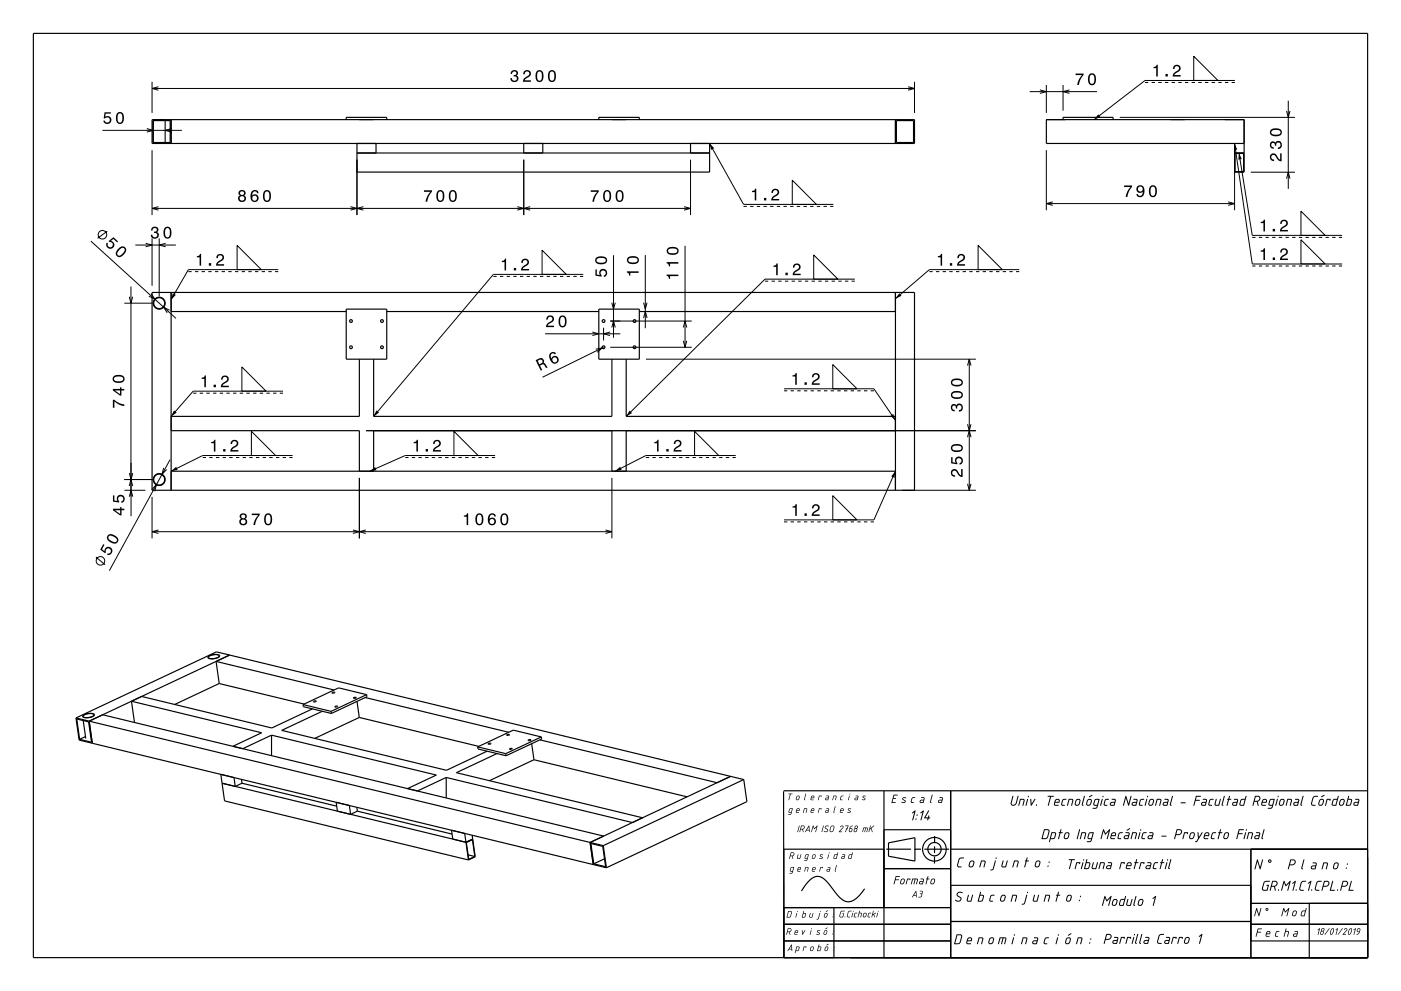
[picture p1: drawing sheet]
<svg xmlns="http://www.w3.org/2000/svg" width="420mm" height="297mm" viewBox="0 0 420 297" stroke-linecap="round" stroke-linejoin="round" font-family="sans-serif">
<g fill="none" stroke="#000" stroke-width=".35">
<path d="M10 10h400v277h-400zM45.6 35.9h228.6v7.1h-228.6zM45.9 36.1h5.1v6.6h-5.1zM45.9 36.1v6.6M49.5 36.1v6.6M51.3 35.9v7.1M103.8 35.9v-.7h12.1v.7M179.5 35.9v-.7h12.2v.7M268.4 35.9v7.1M268.7 36.1h5.2v6.6h-5.2zM318.7 35.9v-.7h15v.7M107 43v8.6h105.7v-8.6"/>
<path d="M107 45.9h105.7M112.7 43v2.9M157 43v2.9M162.7 43v2.9M207 43v2.9M370.1 45.9h2.9M370.1 43v8.6M370.1 51.6h2.9M370.3 46h2.5v5.4h-2.5zM373 43h-59.3v-7.1h59.3v15.7M45.6 87.6h228.6v59.3h-228.6zM51.3 87.6v59.3"/>
<path d="M51.3 93.4h52.5M103.8 92.6h12.1v15h-12.1zM115.9 93.4h63.6M179.5 92.6h12.2v15h-12.2zM191.7 93.4h76.7M268.4 87.6v59.3M107.7 107.6v17.2h-56.4M112 107.6v17.2h71.4v-17.2M187.7 107.6v17.2h80.7M51.3 129.1h56.4v12.1M268.4 129.1h-80.7v12.1M51.3 141.2h217.1"/>
<path d="M112 141.2v-12.1h71.4v12.1M62.4 196.8l1-.5a2.08 2.08 0 0 1 2.5 .3l-.4 .4-.8 .3a2.09 2.09 0 0 1-2.4-.3zM62.6 196.8l1-.5a1.72 1.72 0 0 1 2.1 .3l-1.1 .7a1.77 1.77 0 0 1-2.1-.3zM64.8 198.2l.9 6.7M64.8 198.2l35.3 8.6M68.8 196.3l-42.1 19.8M68.8 196.3l-3.9-.9-42.1 19.8M68.8 196.3l150.2 36.4M68.8 196.3l-4 1.9M22.8 215.2l.9 6.6 4 1M22.8 215.2l3.9 .9M23 215.5l3.6 .8 .8 6.1-3.5-.8z"/>
<path d="M24.9 214.4l1-.5a2.09 2.09 0 0 1 2.4 .3l-.3 .4-.8 .4a2.09 2.09 0 0 1-2.4-.3zM25 215.9l.7 5.4M25 214.4l1-.4a1.73 1.73 0 0 1 2.2 .3l-1.1 .6a1.77 1.77 0 0 1-2.2-.3zM26.7 216.1l1 6.7M26.7 216.1l150.2 36.4M30.8 214.2l150.2 36.4-4.1 1.9M40.3 216.5l-.9-6.3 39 9.4-8.6 4.1 3 .7 8.6-4.1M42.5 208.7l39 9.5 12.2-5.8M65.7 204.9l-13.3 6.2M65.7 204.9l25.5 6.1M90.9 211.2v.6l8.4 2M90.9 211.2l8.4 2"/>
<path d="M94 210.2l.8-.1-.5 .3zM96.6 213.2l-12.2 5.7 49.5 12 12.1-5.8M99.3 213.2v.6M99.6 207.6l.8-.1-.6 .2zM100.4 211.7h.8l-.5 .2zM106 209.1h.8l-.5 .2zM107 210.2l.7 4.8M107.7 215l35.8 8.7M107.7 215l-13.3 6.3M109.5 209l43 10.5M109.9 208.2l.1 .6-10.7 5M109.9 208.2l-8.4-2.1-10.6 5.1"/>
<path d="M109.9 208.2l-10.6 5M25.6 220.8l-1.7 .8M27.7 222.8l150.1 36.3M70.5 235.7l-.4-2.7-3.9-.9 1.1 7.9 73.1 17.7M70.5 235.7l-3.9-1 73.1 17.7M72.4 233.6l.2 1.1M72.6 234.7l-2.1 1M72.6 234.7l28.3 6.9M81.4 220.3l49.4 12-8.6 4 2.9 .8 8.7-4.1M81.4 220.3v6.2M133.8 233l55.8 13.5M133.8 233v6.1"/>
<path d="M143.2 223.8l.1 .7 8.4 2M143.2 223.8l8.4 2.1M146.3 222.9l.9-.1-.5 .2zM149 225.8l-12.2 5.8 55.8 13.5M151.6 225.9l.1 .6M151.9 220.3l.8-.1-.4 .2zM152.8 224.4h.8l-.5 .2zM158.4 221.8h.8l-.6 .2zM159.4 222.9l.7 4.8M160.1 227.7l45.9 11.1M160.1 227.7l-13.4 6.3M161.9 221.7l53.1 12.9 4-1.9"/>
<path d="M162.3 220.9l.1 .6-10.7 5M162.3 220.9l-8.4-2.1-10.7 5M162.3 220.9l-10.7 5M219 232.7l-42.1 19.8M219 232.7l4 .9M223 233.6l.9 6.7-42.1 19.8M223 233.6l-42.1 19.8M234.9 237.2l.1 49.8v-32.5h30M234.9 237h175.1M265 237v50M285 237v50M101.2 243.1l-.4-2.7 3.9 1 .4 2.7 2-1"/>
<path d="M107 241.9l.1 1.2M107.1 243.1l28.4 6.9M139.7 252.4l-4-.9-.3-2.7 3.9 1 1.1 7.9M139.8 252.5l1.8-.8 .7 5-1.8 .8zM140.3 256.2l2 .5M141.6 250.3l.1 1.2M141.7 251.5l-2 .9M141.7 251.5l.8 5.3-2.1 .9M176.9 252.5l.9 6.6M176.9 252.5l4 .9M177.1 252.8l3.6 .9 .9 6.1-3.6-.9zM177.8 259.1l4 1"/>
<path d="M180.9 253.4l.9 6.7M181.2 257.4l-3.2 1.5M265 248.7h20M265.7 254.5h7.4M274.1 254.5h2M274.3 258.1l-7.9-1.5v-4l7.9-1.5v7M277.1 254.5h7.4M280.2 256.7l-.1 2.1M280.2 253.7v2M280.2 250.6v2.1M285 254.5h125M375 254.5v32.5"/>
<path d="M235 277h50M235 272h50M250 272v15M259.2 266.4a7.1 7.1 0 0 1-4.9 3.9 5 5 0 0 1-3.8-2.8l-.7-.8a9.5 9.5 0 0 0-4-4 4 4 0 0 0-4 2.1l-1.5 2.2M265 260.3h20M285 276.2h90M285 265.3h90M375 277h35M375 270.7h35M392.5 270.7v16.3M235 282h50M375 282h35"/>
<circle cx="47.7" cy="90.9" r="1.79"/>
<circle cx="47.7" cy="90.9" r="1.64"/>
<circle cx="105.2" cy="96.2" r=".42"/>
<circle cx="114.5" cy="96.2" r=".42"/>
<circle cx="180.9" cy="96.2" r=".43"/>
<circle cx="190.2" cy="96.2" r=".42"/>
<circle cx="105.2" cy="104.1" r=".42"/>
<circle cx="114.5" cy="104.1" r=".42"/>
<circle cx="180.9" cy="104.1" r=".43"/>
<circle cx="190.2" cy="104.1" r=".42"/>
<circle cx="47.7" cy="143.7" r="1.79"/>
<circle cx="47.7" cy="143.7" r="1.64"/>
<circle cx="280.1" cy="254.5" r="3.5"/>
<circle cx="280.2" cy="254.5" r="2"/>
</g>
<g fill="none" stroke="#000" stroke-width=".3">
<path d="M357.9 16.9l7.2 7.2h-7.2zM30.7 39.1h23.8M44 38.6l1.9 .5-1.9 .5M45.6 24.5v9.4M45.6 26.5h228.6M47.5 26l-1.9 .5 1.9 .5M51.4 38.6l-1.9 .5 1.9 .5M272.2 26l2 .5-2 .5M274.2 24.5v9.4M308.7 27.5h20.2M311.8 26.9l1.9 .6-1.9 .5M313.7 25.5v8.4"/>
<path d="M318.7 25.5v7.7M320.6 26.9l-1.9 .6 1.9 .5M335.7 35.2h52.5M343.3 24.7h.9M345.2 24.7h1M347.2 24.7h1M349.2 24.7h1M351.2 24.7h1M353.2 24.7h1M355.2 24.7h1M357.2 24.7h1M359.2 24.7h1"/>
<path d="M361.2 24.7h1M363.2 24.7h1M365.2 24.7h1M367.2 24.7h1M369.2 24.7h1M370.2 24.1h-26.9l-15.3 11.8M385.7 33.2l.5 2 .5-2M386.2 30.2v26.4M45.6 45v19.5M107 47.9v16.6M157 47.9v16.6M207 47.9v16.6"/>
<path d="M212.7 43l10.2 18.3h26.9M237.5 54l7.3 7.3h-7.3zM313.7 45v18M370.1 47.9v15.1M370.1 43l5.3 36.1h26.9M371.4 45.9l4 24.6h26.9M375 51.6h13.2M385.7 53.5l.5-1.9 .5 1.9M27.2 72.3l25.6 23.1M32.1 69.3l-2.8 2.1M40.6 73.4h12.1M43.7 72.9l1.9 .5-1.9 .6"/>
<path d="M45.6 71.4v14.2M45.6 62.5h161.4M47.5 61.9l-1.9 .6 1.9 .5M47.7 71.4v17.5M49.7 72.9l-2 .5 2 .6M71.1 73.5l7.2 7.3h-7.2zM105.1 61.9l1.9 .6-1.9 .5M108.9 61.9l-1.9 .6 1.9 .5M155.1 61.9l1.9 .6-1.9 .5M158.9 61.9l-1.9 .6 1.9 .5M162.5 75l7.3 7.2h-7.3zM183.9 76.5v24.7"/>
<path d="M193.5 76.4v22M205.1 61.9l1.9 .6-1.9 .5M205.4 73.7v30.4M222.9 61.9h1M224.9 61.9h1M226.9 61.9h1M228.9 61.9h1M230.9 61.9h1M232.9 61.9h1M234.9 61.9h1M236.9 61.9h1M238.9 61.9h1"/>
<path d="M240.9 61.9h1M242.9 61.9h1M243.9 76.4l7.3 7.3h-7.3zM244.9 61.9h1M246.9 61.9h1M248.9 61.9h.9M293.2 73.5l7.3 7.3h-7.3zM313.7 61h56.4M315.6 60.5l-1.9 .5 1.9 .5M368.2 60.5l1.9 .5-1.9 .5M375.4 79.7h1M375.4 71.1h1"/>
<path d="M377.4 79.7h1M377.4 71.1h1M379.4 79.7h1M379.4 71.1h1M381.4 79.7h1M381.4 71.1h1M383.4 79.7h1M383.4 71.1h1M385.4 79.7h1M385.4 71.1h1M387.4 79.7h1M387.4 71.1h1"/>
<path d="M389.4 79.7h1M389.4 71.1h1M390 71.9l7.3 7.2h-7.3zM390 63.3l7.3 7.2h-7.3zM391.4 79.7h1M391.4 71.1h1M393.4 79.7h1M393.4 71.1h1M395.4 79.7h1M395.4 71.1h1M397.4 79.7h1M397.4 71.1h1"/>
<path d="M399.4 79.7h1M399.4 71.1h1M401.4 79.7h.9M401.4 71.1h.9M37.3 90.9h8.4M38.7 88.9l.6 2 .5-2M39.3 85.9v68.8M45.3 88l1.1 1.7-1.8-1M50.8 93l-1.7-.9 1 1.6M56.5 81.4h.9M58.4 81.4h1.1M60.4 81.4h1.1"/>
<path d="M62.4 81.4h1.1M64.4 81.4h1M66.4 81.4h1M68.4 81.4h1M70.4 81.4h1M72.4 81.4h1M74.5 81.4h.9M76.5 81.4h.9M78.4 81.4h1M80.4 81.4h1M82.4 81.4h1M83.4 80.8h-26.9l-5.2 9"/>
<path d="M147.9 82.8h1M149.9 82.8h1M151.9 82.8h1M153.9 82.8h1M155.9 82.8h1M157.9 82.8h1M159.9 82.8h1M161.9 82.8h1M163.9 82.8h1M165.9 82.8h1M167.9 82.8h1M169.9 82.8h1"/>
<path d="M171.9 82.8h1M173.9 82.8h.9M174.8 82.2h-26.9l-35.9 42.6M177.6 99.5l1.9 .5-1.9 .6M180.9 98.2v3.8M182.9 99.5l-2 .5 2 .6M182.9 96.2h24.5M183.4 98.1l.5-1.9 .5 1.9M183.4 90.7l.5 1.9 .5-1.9M192.9 90.7l.6 1.9 .5-1.9M192.9 95.3l.6-1.9 .5 1.9M204.9 98.1l.5-1.9 .5 1.9"/>
<path d="M229.3 84.3h1M231.3 84.3h1M233.3 84.3h1M235.3 84.3h1M237.3 84.3h1M239.3 84.3h1M241.3 84.3h1M243.3 84.3h1M245.3 84.3h1M247.3 84.3h1M249.3 84.3h1M251.3 84.3h1"/>
<path d="M253.3 84.3h1M255.3 84.3h1M256.3 83.7h-27l-41.6 41.1M278.6 81.4h1M280.6 81.4h1M282.6 81.4h1M284.6 81.4h1M286.6 81.4h1M288.6 81.4h1M290.6 81.4h1M292.6 81.4h1M294.6 81.4h1"/>
<path d="M296.6 81.4h1M298.6 81.4h1M300.6 81.4h1M302.6 81.4h1M304.6 81.4h1M305.6 80.8h-27l-10.2 8.7M57.9 117.8h1M59.9 117.8h1M61.9 117.8h1M63.9 117.8h1M65.9 117.8h1M67.9 117.8h1"/>
<path d="M69.9 117.8h1M71.9 117.8h1M72.5 110l7.3 7.2h-7.3zM73.9 117.8h1M75.9 117.8h1M77.9 117.8h1M79.9 117.8h1M81.9 117.8h1M83.9 117.8h.9M84.8 117.2h-26.9l-6.6 7.6M163.4 100h22.5M178.6 104.7l2-.4-1.5 1.3"/>
<path d="M180.9 104.1l-18.3 9M182.9 104.1h24.5M193.7 107.6h98.9M204.9 102.1l.5 2 .5-2M235.1 116.5h26.9l6.4 9.5M235.1 117.1h.9M237 117.1h1M239 117.1h1M241 117.1h1M243 117.1h1M245 117.1h1M247 117.1h1"/>
<path d="M249 117.1h1M249.7 109.3l7.2 7.2h-7.2zM251 117.1h1M253 117.1h1M255 117.1h1M257 117.1h1M259 117.1h1M261 117.1h1M290.1 109.6l.5-2 .5 2M290.6 107.6v39.3M51 137.8l-18.2 33.2M60.8 137.1h.9"/>
<path d="M62.7 137.1h1M64.7 137.1h1M66.7 137.1h1M68.7 137.1h1M70.7 137.1h1M72.7 137.1h1M74.7 137.1h1M75.4 129.3l7.2 7.2h-7.2zM76.7 137.1h1M78.7 137.1h1M80.7 137.1h1M82.7 137.1h1"/>
<path d="M84.7 137.1h1M86.7 137.1h1M87.7 136.5h-26.9l-9.5 4.7M109.7 129.1h182.9M121.5 137.1h.9M123.4 137.1h1M125.4 137.1h1M127.4 137.1h1M129.4 137.1h1.1M131.4 137.1h1.1M133.4 137.1h1.1M135.4 137.1h1"/>
<path d="M136.1 129.3l7.2 7.2h-7.2zM137.4 137.1h1M139.4 137.1h1M141.4 137.1h1M143.5 137.1h.9M145.5 137.1h.9M147.5 137.1h.9M148.4 136.5h-26.9l-10.6 4.7M193.6 137.1h1M195.6 137.1h1M197.6 137.1h1M199.6 137.1h1"/>
<path d="M201.6 137.1h1M203.6 137.1h1M205.6 137.1h1M207.6 137.1h1M208.2 129.3l7.3 7.2h-7.3zM209.6 137.1h1M211.6 137.1h1M213.6 137.1h1M215.6 137.1h1M217.6 137.1h1M219.6 137.1h1M220.6 136.5h-27l-9.2 4.7"/>
<path d="M290.1 131l.5-1.9 .5 1.9M290.1 127.1l.5 2 .5-2M37.3 143.7h8.4M37.3 146.9h6.3M38.7 145.7l.6-2 .5 2M38.8 141.8l.5 1.9 .5-1.9M38.8 148.9l.5-2 .5 2M45.5 146.7l1.4-1.4-.5 1.9M45.6 148.9v12.4M45.6 159.3h137.8M47.5 158.8l-1.9 .5 1.9 .6M49.1 140.2l-.5 2 1.4-1.5"/>
<path d="M105.8 158.8l1.9 .5-1.9 .6M107.7 143.2v18.1M109.7 158.8l-2 .5 2 .6M181.5 158.8l1.9 .5-1.9 .6M183.4 143.2v18.1M235.1 156.4h.9M237 156.4h1M239 156.4h1M241 156.4h1M243 156.4h1M245 156.4h1M247 156.4h1"/>
<path d="M249 156.4h1M249.7 148.5l7.2 7.3h-7.2zM251 156.4h1M253 156.4h1M255 156.4h1M257 156.4h1M259 156.4h1M261 156.4h1M268.4 141.2l-6.4 14.6h-26.9M270.4 146.9h22.2M290.1 145l.5 1.9 .5-1.9M28.7 166.9l2.8 2.3"/>
<circle cx="30.7" cy="70.4" r="1.28"/>
<circle cx="30.1" cy="168.1" r="1.28"/>
</g>
<g fill="#000">
<path d="M31.4 33.6l-.3 1.9h.4a.8 .8 0 0 1 1.2-.2 .8 .8 0 0 1-.1 1.2 .8 .8 0 0 1-1.2-.3h-.4a1.21 1.21 0 0 0 1.5 1 1.21 1.21 0 0 0 .8-1.6 1.21 1.21 0 0 0-1.8-.6l.2-.9h1.5v-.5zM35.1 34a2.02 2.02 0 0 0 .9 3.2 2.04 2.04 0 0 0 .9-3.2 1.11 1.11 0 0 0-1.8 0zM35.6 34.1h.7a2.38 2.38 0 0 1 0 2.6h-.7a2.38 2.38 0 0 1 0-2.6z" fill-rule="evenodd"/>
<path d="M153.4 21.3l-.3 .9h.4a.62 .62 0 0 1 .4-.8 .62 .62 0 0 1 .8 .3 .62 .62 0 0 1-.3 .8h-.4v.4a.72 .72 0 0 1 .9 .4 .72 .72 0 0 1-.5 1 .72 .72 0 0 1-.9-.6v-.3h-.5a1.18 1.18 0 0 0 1.5 1.2 1.18 1.18 0 0 0 .6-1.8l-.2-.2a1.01 1.01 0 0 0 0-1.5 1.01 1.01 0 0 0-1.5 .2zM157.2 21.3l-.3 1h.4a.71 .71 0 0 1 .5-.9 .71 .71 0 0 1 .9 .5 .71 .71 0 0 1-.5 .9l-.3 .1a1.63 1.63 0 0 0-1.1 1.6h2.4v-.4h-1.9l.8-.8a1.17 1.17 0 0 0 1-1.7 1.17 1.17 0 0 0-1.9-.3zM160.8 21.5a2.02 2.02 0 0 0 .9 3.1 2.04 2.04 0 0 0 .9-3.2 1.11 1.11 0 0 0-1.8 .1zM161.4 21.5h.7a2.37 2.37 0 0 1 0 2.6h-.7a2.38 2.38 0 0 1 0-2.6zM164.6 21.5a2.02 2.02 0 0 0 .9 3.1 2.04 2.04 0 0 0 .9-3.2 1.11 1.11 0 0 0-1.8 .1zM165.1 21.5h.7a2.37 2.37 0 0 1 0 2.6h-.7a2.38 2.38 0 0 1 0-2.6z" fill-rule="evenodd"/>
<path d="M322.4 22v.5h2a5.2 5.2 0 0 0-1.5 3h.5a5.3 5.3 0 0 1 1.5-3v-.5zM326.5 22.4a2.02 2.02 0 0 0 .9 3.2 2.03 2.03 0 0 0 .9-3.2 1.11 1.11 0 0 0-1.8 0zM327 22.4h.7a2.37 2.37 0 0 1 0 2.7h-.7a2.37 2.37 0 0 1 0-2.7z" fill-rule="evenodd"/>
<path d="M329.2 34.3l.7 .8-1.9 .8z" fill-rule="evenodd"/>
<path d="M345.8 20.1v.3h.8v2.5h.5v-3.5h-.4a.77 .77 0 0 1-.9 .7zM349.4 22.2v.7h.7v-.7zM352 19.7l-.4 1h.5a.71 .71 0 0 1 .5-.9 .71 .71 0 0 1 .9 .5 .71 .71 0 0 1-.5 .9l-.3 .2a1.63 1.63 0 0 0-1.1 1.5h2.4v-.4h-1.9l.8-.8a1.17 1.17 0 0 0 .9-1.7 1.17 1.17 0 0 0-1.8-.3z" fill-rule="evenodd"/>
<path d="M71.8 57.2l-.2 .3a.79 .79 0 0 0 .3 1.1 1.09 1.09 0 0 0-.2 1.6 1.09 1.09 0 0 0 1.7 0 1.09 1.09 0 0 0-.2-1.6 .95 .95 0 0 0 .3-1.4 .95 .95 0 0 0-1.4-.2zM71.8 59.5a.75 .75 0 0 1 1.5 0 .75 .75 0 0 1-1.5 0zM72 57.9a.59 .59 0 0 1 1.1 0 .59 .59 0 0 1-1.1 0zM75.6 57.2a2.4 2.4 0 0 0 .2 3.3 1.16 1.16 0 0 0 1.5-.4 1.16 1.16 0 0 0-.2-1.5 1.16 1.16 0 0 0-1.5 0 1.02 1.02 0 0 1 .8-1.3l.5 .2 .1 .4h.5a1.12 1.12 0 0 0-.7-.9 1.12 1.12 0 0 0-1.2 .2zM75.6 59.4a.75 .75 0 0 1 1.5 0 .75 .75 0 0 1-1.5 0zM79.1 57.4a2.02 2.02 0 0 0 .9 3.2 2.03 2.03 0 0 0 .9-3.2 1.11 1.11 0 0 0-1.8 0zM79.7 57.4h.7a2.37 2.37 0 0 1 0 2.7h-.7a2.38 2.38 0 0 1 0-2.7z" fill-rule="evenodd"/>
<path d="M212.7 43l1.4 1.4-.9 .5z" fill-rule="evenodd"/>
<path d="M337 55.6v.5h1.9a5.2 5.2 0 0 0-1.4 2.9h.5a5.3 5.3 0 0 1 1.4-3v-.4zM341 55.8a1.15 1.15 0 0 0-.1 1.7 1.15 1.15 0 0 0 1.7-.1 1.03 1.03 0 0 1-.8 1.3l-.5-.1-.1-.5h-.5a1.23 1.23 0 0 0 1.5 1 1.23 1.23 0 0 0 .9-1.5 1.42 1.42 0 0 0-.4-1.7 1.42 1.42 0 0 0-1.7-.1zM341.1 56.6a.75 .75 0 0 1 1.5 0 .75 .75 0 0 1-1.5 0zM344.7 56a2.02 2.02 0 0 0 .9 3.1 2.04 2.04 0 0 0 .9-3.1 1.11 1.11 0 0 0-1.8 0zM345.3 56h.7a2.38 2.38 0 0 1 0 2.6h-.7a2.38 2.38 0 0 1 0-2.6z" fill-rule="evenodd"/>
<path d="M370.1 43l.8 1.8-1 .2z" fill-rule="evenodd"/>
<path d="M371.4 45.9l.9 1.8-1.1 .1z" fill-rule="evenodd"/>
<path d="M381 46.3a1.2 1.2 0 0 0-.2 1.3 1.2 1.2 0 0 0 1.2 .7v-.5a.71 .71 0 0 1-.9-.5 .71 .71 0 0 1 .5-.9 .71 .71 0 0 1 .9 .5l.1 .3a1.63 1.63 0 0 0 1.6 1.2v-2.5h-.4v2l-.5-.3-.9-1.5a1.09 1.09 0 0 0-1.4 .2zM380.9 42.6a1.17 1.17 0 0 0-.1 1.3 1.17 1.17 0 0 0 1 .7v-.5a.62 .62 0 0 1-.7-.3 .62 .62 0 0 1 .2-.8 .62 .62 0 0 1 .9 .2v.5h.4a.74 .74 0 0 1 .6-1 .74 .74 0 0 1 .8 .8 .74 .74 0 0 1-.9 .7v.5a1.18 1.18 0 0 0 1.2-1.6 1.18 1.18 0 0 0-1.8-.6l-.2 .3a.86 .86 0 0 0-1.4-.2zM381.1 38.8a1.13 1.13 0 0 0-.4 1.2 1.13 1.13 0 0 0 1 .8 1.9 1.9 0 0 0 2.6-1.1 2.03 2.03 0 0 0-3.2-.9zM381.2 39.3a2.37 2.37 0 0 1 2.6 0v.7a2.37 2.37 0 0 1-2.6 0z" fill-rule="evenodd"/>
<path d="M32 72.7a1.21 1.21 0 0 0 .4 1.8 1.21 1.21 0 0 0 1.8-.7 1.21 1.21 0 0 0-1-1.6l.8-.6 1.1 1 .3-.3-1.4-1.2-1.4 1.2 .3 .2a.8 .8 0 0 1 1 .7 .8 .8 0 0 1-.9 .9 .8 .8 0 0 1-.6-1.1zM35.4 74.6a1.42 1.42 0 0 0-.4 2.2 2.03 2.03 0 0 0 2.8-1.8 1.13 1.13 0 0 0-.6-1.1 1.13 1.13 0 0 0-1.2 .2zM35.7 75l.9-.7a.63 .63 0 0 1 .6 .1 .63 .63 0 0 1 .2 .6l-.2 .5a1.6 1.6 0 0 1-1.9 1l-.2-.6z" fill-rule="evenodd"/>
<path d="M45.6 68.2l-.3 .9h.4a.62 .62 0 0 1 .4-.8 .62 .62 0 0 1 .8 .3 .62 .62 0 0 1-.3 .8h-.4v.4a.72 .72 0 0 1 .9 .5 .72 .72 0 0 1-.5 .9 .72 .72 0 0 1-.9-.5v-.4h-.5a1.18 1.18 0 0 0 1.5 1.2 1.18 1.18 0 0 0 .6-1.8l-.2-.1a1.01 1.01 0 0 0 0-1.6 1.01 1.01 0 0 0-1.5 .2zM49.3 68.4a2.02 2.02 0 0 0 .9 3.1 2.03 2.03 0 0 0 .9-3.1 1.11 1.11 0 0 0-1.8 0zM49.9 68.4h.6a2.36 2.36 0 0 1 0 2.6h-.6a2.38 2.38 0 0 1 0-2.6z" fill-rule="evenodd"/>
<path d="M59 76.8v.3h.8v2.5h.5v-3.5h-.4a.77 .77 0 0 1-.9 .7zM62.6 78.9v.7h.7v-.7zM65.2 76.4l-.4 1h.5a.71 .71 0 0 1 .5-.9 .71 .71 0 0 1 .9 .5 .71 .71 0 0 1-.5 .9l-.3 .1a1.63 1.63 0 0 0-1.1 1.6h2.4v-.4h-1.9l.8-.8a1.17 1.17 0 0 0 1-1.7 1.17 1.17 0 0 0-1.9-.3z" fill-rule="evenodd"/>
<path d="M127.1 57v.5h1.9a5.2 5.2 0 0 0-1.4 3h.5a5.3 5.3 0 0 1 1.4-3v-.5zM131.1 57.4a2.02 2.02 0 0 0 .9 3.2 2.03 2.03 0 0 0 .9-3.2 1.11 1.11 0 0 0-1.8 0zM131.7 57.4h.6a2.37 2.37 0 0 1 0 2.7h-.6a2.38 2.38 0 0 1 0-2.7zM134.8 57.4a2.02 2.02 0 0 0 .9 3.2 2.04 2.04 0 0 0 .9-3.2 1.11 1.11 0 0 0-1.8 0zM135.4 57.4h.7a2.37 2.37 0 0 1 0 2.7h-.7a2.38 2.38 0 0 1 0-2.7z" fill-rule="evenodd"/>
<path d="M177.1 57v.5h1.9a5.2 5.2 0 0 0-1.4 3h.5a5.3 5.3 0 0 1 1.4-3v-.5zM181.1 57.4a2.02 2.02 0 0 0 .9 3.2 2.04 2.04 0 0 0 .9-3.2 1.11 1.11 0 0 0-1.8 0zM181.7 57.4h.6a2.38 2.38 0 0 1 0 2.7h-.6a2.38 2.38 0 0 1 0-2.7zM184.8 57.4a2.02 2.02 0 0 0 .9 3.2 2.03 2.03 0 0 0 .9-3.2 1.11 1.11 0 0 0-1.8 0zM185.4 57.4h.7a2.38 2.38 0 0 1 0 2.7h-.7a2.37 2.37 0 0 1 0-2.7z" fill-rule="evenodd"/>
<path d="M225.4 57.2v.4h.9v2.5h.4v-3.6h-.3a.77 .77 0 0 1-1 .7zM229 59.3v.8h.7v-.8zM231.6 56.9l-.3 .9h.4a.71 .71 0 0 1 .6-.8 .71 .71 0 0 1 .8 .5 .71 .71 0 0 1-.5 .8l-.3 .2a1.63 1.63 0 0 0-1.1 1.6h2.4v-.5h-1.9l.8-.8a1.17 1.17 0 0 0 1-1.6 1.17 1.17 0 0 0-1.9-.3z" fill-rule="evenodd"/>
<path d="M281.2 76.8v.3h.8v2.5h.4v-3.5h-.3a.77 .77 0 0 1-.9 .7zM284.8 78.9v.7h.7v-.7zM287.3 76.4l-.3 1h.4a.71 .71 0 0 1 .6-.9 .71 .71 0 0 1 .8 .5 .71 .71 0 0 1-.5 .9l-.3 .1a1.63 1.63 0 0 0-1.1 1.6h2.4v-.4h-1.9l.9-.8a1.17 1.17 0 0 0 .9-1.7 1.17 1.17 0 0 0-1.9-.3z" fill-rule="evenodd"/>
<path d="M377.9 75.1v.3h.9v2.5h.4v-3.5h-.3a.77 .77 0 0 1-1 .7zM381.5 77.2v.7h.7v-.7zM384.1 74.7l-.3 1h.4a.7 .7 0 0 1 .6-.9 .7 .7 0 0 1 .8 .5 .7 .7 0 0 1-.5 .9l-.3 .2a1.64 1.64 0 0 0-1.1 1.5h2.4v-.4h-1.9l.8-.8a1.17 1.17 0 0 0 1-1.7 1.17 1.17 0 0 0-1.9-.3z" fill-rule="evenodd"/>
<path d="M377.9 66.5v.4h.9v2.5h.4v-3.6h-.3a.77 .77 0 0 1-1 .7zM381.5 68.6v.8h.7v-.8zM384.1 66.2l-.3 .9h.4a.71 .71 0 0 1 .6-.8 .71 .71 0 0 1 .8 .5 .71 .71 0 0 1-.5 .8l-.3 .2a1.64 1.64 0 0 0-1.1 1.6h2.4v-.5h-1.9l.8-.8a1.17 1.17 0 0 0 1-1.6 1.17 1.17 0 0 0-1.9-.3z" fill-rule="evenodd"/>
<path d="M51.8 87.9l.9 .5-1.4 1.4z" fill-rule="evenodd"/>
<path d="M150.4 78.2v.3h.9v2.5h.4v-3.5h-.3a.77 .77 0 0 1-1 .7zM154 80.3v.7h.7v-.7zM156.6 77.8l-.3 1h.4a.71 .71 0 0 1 .5-.9 .71 .71 0 0 1 .9 .5 .71 .71 0 0 1-.5 .9l-.3 .2a1.64 1.64 0 0 0-1.1 1.5h2.4v-.4h-1.9l.8-.8a1.17 1.17 0 0 0 1-1.7 1.17 1.17 0 0 0-1.9-.3z" fill-rule="evenodd"/>
<path d="M164.1 94.8l-.3 1h.4a.7 .7 0 0 1 .5-.9 .7 .7 0 0 1 .9 .5 .7 .7 0 0 1-.5 .9l-.3 .2a1.63 1.63 0 0 0-1.1 1.5h2.4v-.4h-1.9l.8-.8a1.17 1.17 0 0 0 1-1.7 1.17 1.17 0 0 0-1.9-.3zM167.7 95a2.02 2.02 0 0 0 1 3.1 2.03 2.03 0 0 0 .8-3.1 1.11 1.11 0 0 0-1.8 0zM168.3 95h.7a2.37 2.37 0 0 1 0 2.6h-.7a2.38 2.38 0 0 1 0-2.6z" fill-rule="evenodd"/>
<path d="M178.5 80.8v1.8l1.9 .3v-.4a.8 .8 0 0 1-.3-1.2 .8 .8 0 0 1 1.3 0 .8 .8 0 0 1-.4 1.2v.5a1.21 1.21 0 0 0 1.1-1.5 1.21 1.21 0 0 0-1.7-.8 1.21 1.21 0 0 0-.5 1.7l-1-.1v-1.5zM178.9 77.1a1.13 1.13 0 0 0-.5 1.2 1.13 1.13 0 0 0 1 .9 1.9 1.9 0 0 0 2.6-1.2 2.04 2.04 0 0 0-3.1-.9zM178.9 77.7a2.38 2.38 0 0 1 2.6 0v.7a2.38 2.38 0 0 1-2.6 0z" fill-rule="evenodd"/>
<path d="M187.9 81.3v.4a.77 .77 0 0 1 .7 .9h.4v-.8h2.5v-.5zM188.4 77.1a1.13 1.13 0 0 0-.4 1.2 1.13 1.13 0 0 0 1 .8 1.9 1.9 0 0 0 2.6-1.1 2.03 2.03 0 0 0-3.2-.9zM188.4 77.6a2.38 2.38 0 0 1 2.7 0v.7a2.37 2.37 0 0 1-2.7 0z" fill-rule="evenodd"/>
<path d="M199.8 82.3v.3a.77 .77 0 0 1 .7 1h.4v-.8h2.5v-.5zM199.8 78.6v.3a.77 .77 0 0 1 .7 .9h.4v-.8h2.5v-.4zM200.3 74.3a1.13 1.13 0 0 0-.4 1.2 1.13 1.13 0 0 0 1 .8 1.9 1.9 0 0 0 2.6-1.1 2.04 2.04 0 0 0-3.2-.9zM200.4 74.9a2.38 2.38 0 0 1 2.6 0v.6a2.38 2.38 0 0 1-2.6 0z" fill-rule="evenodd"/>
<path d="M231.9 79.6v.4h.8v2.5h.5v-3.6h-.4a.77 .77 0 0 1-.9 .7zM235.5 81.7v.8h.7v-.8zM238 79.3l-.3 .9h.5a.71 .71 0 0 1 .5-.8 .71 .71 0 0 1 .8 .5 .71 .71 0 0 1-.5 .8l-.3 .2a1.63 1.63 0 0 0-1.1 1.6h2.4v-.5h-1.9l.9-.8a1.17 1.17 0 0 0 .9-1.6 1.17 1.17 0 0 0-1.9-.3z" fill-rule="evenodd"/>
<path d="M269.6 87.9l.6 .8-1.8 .8z" fill-rule="evenodd"/>
<path d="M60.4 113.2v.4h.9v2.4h.4v-3.5h-.3a.77 .77 0 0 1-1 .7zM64 115.3v.7h.7v-.7zM66.6 112.8l-.3 1h.4a.71 .71 0 0 1 .6-.9 .71 .71 0 0 1 .8 .5 .71 .71 0 0 1-.5 .9l-.3 .2a1.63 1.63 0 0 0-1.1 1.5h2.4v-.4h-1.9l.8-.8a1.17 1.17 0 0 0 1-1.7 1.17 1.17 0 0 0-1.9-.3z" fill-rule="evenodd"/>
<path d="M160.6 107.9l1.5 3.2 .4-.2-.6-1.3 1-.4 .8 1.1 .5-.2-.9-1.3h-.4a.97 .97 0 0 0-.1-1.2 .97 .97 0 0 0-1.2-.2zM161.2 108.1l.5-.2a.6 .6 0 0 1 .9 .2 .6 .6 0 0 1-.4 .8l-.5 .3z" fill-rule="evenodd"/>
<path d="M165 105.8a2.12 2.12 0 0 0 1.3 3.2 1.16 1.16 0 0 0 1.2-.9 1.16 1.16 0 0 0-.8-1.3 1.16 1.16 0 0 0-1.4 .7 1.03 1.03 0 0 1 .2-1.5l.4-.1 .4 .3 .4-.2a1.03 1.03 0 0 0-1.7-.2zM165.5 107.9a.75 .75 0 0 1 1.5 0 .75 .75 0 0 1-1.5 0z" fill-rule="evenodd"/>
<path d="M237.6 112.5v.3h.8v2.5h.5v-3.5h-.4a.77 .77 0 0 1-.9 .7zM241.2 114.6v.7h.7v-.7zM243.7 112.1l-.3 1h.5a.71 .71 0 0 1 .5-.9 .71 .71 0 0 1 .8 .5 .71 .71 0 0 1-.4 .9l-.3 .2a1.64 1.64 0 0 0-1.2 1.5h2.4v-.4h-1.9l.9-.8a1.17 1.17 0 0 0 .9-1.7 1.17 1.17 0 0 0-1.9-.3z" fill-rule="evenodd"/>
<path d="M33.8 119.8v2.4h.5v-1.9a5.2 5.2 0 0 0 3 1.4v-.5a5.3 5.3 0 0 1-3-1.4zM33.8 116.6v.4l2.2 1.6h.4v-1.6h.9v-.4h-.9v-.5h-.4v.5zM34.4 117h1.6v1.1zM34.2 112.7a1.13 1.13 0 0 0-.4 1.2 1.13 1.13 0 0 0 1 .8 1.9 1.9 0 0 0 2.6-1.1 2.03 2.03 0 0 0-3.2-.9zM34.2 113.2a2.38 2.38 0 0 1 2.7 0v.7a2.37 2.37 0 0 1-2.7 0z" fill-rule="evenodd"/>
<path d="M52.2 123l.8 .7-1.7 1.1z" fill-rule="evenodd"/>
<path d="M51.3 141.2l1.5-1.3 .5 .9z" fill-rule="evenodd"/>
<path d="M63.3 132.5v.3h.8v2.5h.5v-3.5h-.4a.77 .77 0 0 1-.9 .7zM66.9 134.6v.7h.7v-.7zM69.4 132.1l-.3 1h.5a.71 .71 0 0 1 .5-.9 .71 .71 0 0 1 .9 .5 .71 .71 0 0 1-.5 .9l-.3 .2a1.63 1.63 0 0 0-1.1 1.5h2.4v-.4h-1.9l.8-.8a1.17 1.17 0 0 0 .9-1.7 1.17 1.17 0 0 0-1.9-.3z" fill-rule="evenodd"/>
<path d="M110.9 141.2l1.5-1.2 .5 .9z" fill-rule="evenodd"/>
<path d="M112.9 123l.8 .6-1.7 1.2z" fill-rule="evenodd"/>
<path d="M124 132.5v.3h.8v2.5h.5v-3.5h-.3a.78 .78 0 0 1-1 .7zM127.6 134.6v.7h.7v-.7zM130.2 132.1l-.4 1h.5a.71 .71 0 0 1 .5-.9 .71 .71 0 0 1 .9 .5 .71 .71 0 0 1-.5 .9l-.3 .2a1.63 1.63 0 0 0-1.1 1.5h2.4v-.4h-1.9l.8-.8a1.17 1.17 0 0 0 1-1.7 1.17 1.17 0 0 0-1.9-.3z" fill-rule="evenodd"/>
<path d="M184.4 141.2l1.5-1.3 .5 .9z" fill-rule="evenodd"/>
<path d="M188.7 123.1l.8 .7-1.8 1z" fill-rule="evenodd"/>
<path d="M196.2 132.5v.3h.8v2.5h.4v-3.5h-.3a.78 .78 0 0 1-.9 .7zM199.8 134.6v.7h.7v-.7zM202.3 132.1l-.3 1h.4a.71 .71 0 0 1 .6-.9 .71 .71 0 0 1 .8 .5 .71 .71 0 0 1-.5 .9l-.3 .2a1.63 1.63 0 0 0-1.1 1.5h2.4v-.4h-1.9l.9-.8a1.17 1.17 0 0 0 .9-1.7 1.17 1.17 0 0 0-1.9-.3z" fill-rule="evenodd"/>
<path d="M266.9 124.7l.9-.6 .6 1.9z" fill-rule="evenodd"/>
<path d="M285.3 121.3a1.17 1.17 0 0 0-.2 1.3 1.17 1.17 0 0 0 1.1 .7v-.5a.62 .62 0 0 1-.8-.3 .62 .62 0 0 1 .3-.8 .62 .62 0 0 1 .8 .2l.1 .5h.3a.74 .74 0 0 1 .7-1 .74 .74 0 0 1 .8 .8 .74 .74 0 0 1-.9 .7v.5a1.18 1.18 0 0 0 1.2-1.5 1.18 1.18 0 0 0-1.9-.6l-.1 .2a.86 .86 0 0 0-1.4-.2zM285.5 117.5a1.13 1.13 0 0 0-.4 1.2 1.13 1.13 0 0 0 1 .8 1.9 1.9 0 0 0 2.6-1.1 2.03 2.03 0 0 0-3.2-.9zM285.6 118a2.38 2.38 0 0 1 2.6 0v.7a2.37 2.37 0 0 1-2.6 0zM285.5 113.7a1.13 1.13 0 0 0-.4 1.2 1.13 1.13 0 0 0 1 .9 1.9 1.9 0 0 0 2.6-1.2 2.03 2.03 0 0 0-3.2-.9zM285.6 114.3a2.37 2.37 0 0 1 2.6 0v.7a2.37 2.37 0 0 1-2.6 0z" fill-rule="evenodd"/>
<path d="M33.9 152.5v.4l2.1 1.6h.4v-1.6h.9v-.4h-.9v-.5h-.4v.5zM34.5 152.9h1.5v1.1zM33.9 148.5v1.8l1.8 .3v-.4a.8 .8 0 0 1-.2-1.2 .8 .8 0 0 1 1.2 0 .8 .8 0 0 1-.3 1.2v.5a1.21 1.21 0 0 0 1-1.5 1.21 1.21 0 0 0-1.6-.8 1.21 1.21 0 0 0-.6 1.7l-.9-.1v-1.5z" fill-rule="evenodd"/>
<path d="M72.1 154.1l-.2 .3a.8 .8 0 0 0 .4 1.1 1.09 1.09 0 0 0-.2 1.6 1.09 1.09 0 0 0 1.6 0 1.09 1.09 0 0 0-.2-1.6 .95 .95 0 0 0 .3-1.4 .95 .95 0 0 0-1.3-.2zM72.2 156.4a.71 .71 0 0 1 1.4 0 .71 .71 0 0 1-1.4 0zM72.3 154.8a.6 .6 0 0 1 1.2 0 .6 .6 0 0 1-1.2 0zM75.5 153.9v.5h1.9a5.2 5.2 0 0 0-1.4 2.9h.5a5.3 5.3 0 0 1 1.4-3v-.4zM79.5 154.3a2.02 2.02 0 0 0 .9 3.2 2.04 2.04 0 0 0 .9-3.2 1.11 1.11 0 0 0-1.8 0zM80.1 154.3h.6a2.38 2.38 0 0 1 0 2.7h-.6a2.38 2.38 0 0 1 0-2.7z" fill-rule="evenodd"/>
<path d="M139.1 154.5v.4h.8v2.4h.4v-3.5h-.3a.78 .78 0 0 1-.9 .7zM142.8 154.3a2.01 2.01 0 0 0 .9 3.2 2.03 2.03 0 0 0 .9-3.2 1.11 1.11 0 0 0-1.8 0zM143.4 154.3h.6a2.38 2.38 0 0 1 0 2.7h-.6a2.37 2.37 0 0 1 0-2.7zM146.8 154.1a2.39 2.39 0 0 0 .2 3.2 1.16 1.16 0 0 0 1.5-.3 1.16 1.16 0 0 0-.2-1.5 1.16 1.16 0 0 0-1.6 0 1.02 1.02 0 0 1 .9-1.3l.4 .2 .2 .4h.5a1.12 1.12 0 0 0-.8-.9 1.12 1.12 0 0 0-1.1 .2zM146.7 156.3a.75 .75 0 0 1 1.5 0 .75 .75 0 0 1-1.5 0zM150.3 154.3a2.02 2.02 0 0 0 .9 3.2 2.03 2.03 0 0 0 .9-3.2 1.11 1.11 0 0 0-1.8 0zM150.9 154.3h.6a2.38 2.38 0 0 1 0 2.7h-.6a2.37 2.37 0 0 1 0-2.7z" fill-rule="evenodd"/>
<path d="M237.6 151.8v.3h.8v2.5h.5v-3.5h-.4a.77 .77 0 0 1-.9 .7zM241.2 153.9v.7h.7v-.7zM243.7 151.4l-.3 1h.5a.71 .71 0 0 1 .5-.9 .71 .71 0 0 1 .8 .5 .71 .71 0 0 1-.4 .9l-.3 .1a1.64 1.64 0 0 0-1.2 1.6h2.4v-.4h-1.9l.9-.8a1.17 1.17 0 0 0 .9-1.7 1.17 1.17 0 0 0-1.9-.3z" fill-rule="evenodd"/>
<path d="M268.4 141.2l-.3 2-.9-.4z" fill-rule="evenodd"/>
<path d="M285.3 140.9a1.2 1.2 0 0 0-.2 1.3 1.2 1.2 0 0 0 1.2 .7v-.5a.7 .7 0 0 1-.8-.5 .7 .7 0 0 1 .5-.8 .7 .7 0 0 1 .8 .5l.2 .3a1.63 1.63 0 0 0 1.6 1.1v-2.4h-.5v1.9l-.4-.3-1-1.4a1.1 1.1 0 0 0-1.4 .1zM285.1 137v1.9l1.9 .3v-.4a.8 .8 0 0 1-.2-1.3 .8 .8 0 0 1 1.2 .1 .8 .8 0 0 1-.3 1.2v.5a1.21 1.21 0 0 0 1-1.5 1.21 1.21 0 0 0-1.6-.9 1.21 1.21 0 0 0-.6 1.8l-.9-.2v-1.5zM285.5 133.4a1.13 1.13 0 0 0-.4 1.2 1.13 1.13 0 0 0 1 .8 1.9 1.9 0 0 0 2.6-1.1 2.03 2.03 0 0 0-3.2-.9zM285.6 133.9a2.38 2.38 0 0 1 2.6 0v.7a2.37 2.37 0 0 1-2.6 0z" fill-rule="evenodd"/>
<path d="M30.9 163.1l-.9 1.6 1.5 1.2 .2-.4a.8 .8 0 0 1 .4-1.2 .8 .8 0 0 1 1.1 .7 .8 .8 0 0 1-.9 .8l-.2 .5a1.21 1.21 0 0 0 1.6-.9 1.21 1.21 0 0 0-1-1.5 1.21 1.21 0 0 0-1.4 1.3l-.7-.6 .7-1.3zM32.5 160.2a1.14 1.14 0 0 0 0 1.9 1.9 1.9 0 0 0 2.9 .3 2.03 2.03 0 0 0-2.4-2.3zM32.8 160.6a2.37 2.37 0 0 1 2.3 1.2l-.3 .6a2.38 2.38 0 0 1-2.3-1.2z" fill-rule="evenodd"/>
<path d="M236.4 237.9h1.2l-.6 .1-.5 1.8 .3-1.8zM238.9 238.6l.5-.2 .3 .3-.1 .8-.3 .3h-.5l-.2-.2zM239 238.7l-.2 .7 .2 .2 .3-.1 .2-.6-.1-.3zM241.5 237.8l.2 .2-.4 1.8-.3-.2zM243.4 238.7l-.1 .3h.6v-.3zM243.3 238.6l.5-.2 .3 .3v.5h-.9v.3l.7 .1v.2l-.9-.2zM245.5 238.5l.8 .1-.1 .2-.1-.2h-.4l-.4 1.2zM247.7 238.5l.8 .1-.2 1.2-.9-.2 .2-.5 .7-.1v-.3zM247.6 239.3v.3h.5l.1-.4zM249.9 238.5l.9 .1-.3 1.2-.2-.1 .2-1.1h-.5l-.3 1.2h-.2zM252.2 238.5h.7l-.7 .3-.2 .7 .5 .1v.2l-.7-.2zM254.6 238.5l.1 .1-.4 1.2zM254.7 238a.13 .13 0 0 1 .2 0 .13 .13 0 0 1-.2 0zM256.5 238.5l.8 .1-.2 1.2h-.7l-.2-.2 .2-.5 .7-.1v-.3zM256.4 239.3v.3h.5l.1-.4zM258.7 238.6h.8l-.7 .2 .6 .5-.3 .5-.7-.1 .8-.2-.6-.5z" fill-rule="evenodd"/>
<path d="M267.9 238.2l1.2 .1-1 .1-.2 .8 .7 .1-.8 .1-.3 1h1v.2l-1.2 .1zM270.6 239.1l.5-.2 .6 .2-1 .2 .8 .7-.3 .6-1-.1 .1-.2 .8 .1 .2-.2-.8-.6zM273.4 239h1l-.9 .4-.2 .9 .6 .1v.3l-.6-.1-.3-.2zM276.2 238.9h.7l.3 .3-.4 1.5-.8-.1-.3-.2 .2-.6 1-.1v-.5h-.7zM276 240v.4h.7l.1-.5zM279.4 238.2l.2 .1-.5 2 .1 .3-.1 .1-.3-.4zM281.7 238.9h.7l.3 .3-.4 1.5-.8-.1-.3-.2 .2-.6 1-.1v-.5l-.7-.1zM281.5 240v.4h.7l.1-.5z" fill-rule="evenodd"/>
<path d="M236.7 242.4l1-.1-.5 1.8-.9 .1v-.2h.7l.1-.4-.7-.2zM236.8 242.5l-.2 .8 .6 .1 .2-1zM239 242.5l-.1 .3h.6v-.3zM238.9 242.4l.5-.2 .3 .2v.6h-.9v.2l.7 .2v.2l-.9-.1zM241.1 242.3l.9 .1-.3 1.2v-1.2h-.5l-.3 1.2h-.2zM243.4 242.5l-.1 .3h.6v-.3zM243.3 242.4l.5-.2 .3 .3v.5h-.9v.3l.7 .1v.2l-.9-.1zM245.5 242.3l.8 .1-.1 .2-.1-.2h-.4l-.4 1.2zM247.7 242.3l.8 .1-.2 1.2-.9-.2 .2-.5 .7-.1v-.3zM247.6 243.1v.3h.5l.1-.4zM250.3 241.7h.2l-.4 1.9-.3-.2zM252.3 242.5l-.2 .3h.6v-.3zM252.1 242.4l.5-.2 .3 .2v.6h-.9v.3l.7 .1v.2l-.9-.1zM254.3 242.4l.3-.2 .6 .2-.8 .2 .6 .5-.2 .5-.8-.1 .8-.2-.6-.5z" fill-rule="evenodd"/>
<path d="M237.1 255.5l.7-.1 .3 .4-.1 .5-.4 .3 .1 .8-.3-.8h-.4l-.2 .8h-.2zM237.2 255.6l-.2 .8h.7l.2-.6zM239.2 256.1h.2l-.1 1.1h.4l.3-1.1h.2l-.4 1.3-.9-.2zM241.5 256.1h1l-.5 1.7-.9 .2v-.2h.7l.1-.4-.7-.2zM241.6 256.3l-.2 .8 .6 .1 .2-1zM243.7 256.2l.6-.2 .2 .3-.1 .8-.4 .3-.6-.2zM243.8 256.3l-.2 .7 .2 .2 .4-.1 .1-.7-.2-.2zM245.9 256.1l.9 .1-.8 .2 .6 .5-.2 .5-.8-.1 .8-.2-.6-.5zM248.4 256.1h.1l-.4 1.3zM248.5 255.6a.13 .13 0 0 1 .2 0 .13 .13 0 0 1-.2 0zM250.1 256.2l.8-.2 .2-.5h.2l-.6 1.9-.8-.2zM250.3 256.3l-.2 .9h.5l.3-1zM252.5 256.1l.6-.1 .3 .2-.3 1.2-.9-.2 .2-.5 .7-.1v-.3zM252.5 256.9l-.1 .3h.5l.1-.4zM254.5 256.2l.9-.2 .1-.5h.2l-.6 1.9-.8-.2zM254.7 256.3l-.2 .8 .5 .1 .3-1z" fill-rule="evenodd"/>
<path d="M237.1 260l1-.1-.5 1.8-.9 .1v-.2h.7l.1-.4-.7-.2zM237.2 260.1l-.2 .8 .6 .1 .2-1zM239.4 260.1l-.1 .3h.6v-.3zM239.3 260l.5-.2 .3 .3v.5h-.9v.3l.7 .1v.2h-.7l-.2-.2zM241.5 259.8l.9 .2-.3 1.2v-1.2h-.5l-.3 1.2h-.2zM243.8 260.1l-.1 .3h.6v-.3zM243.7 260l.5-.2 .3 .2v.6h-.9v.3l.7 .1v.2l-.9-.2zM245.9 259.9h.8l-.1 .3-.5-.2-.4 1.2zM248.1 259.9l.8 .1-.2 1.2h-.7l-.2-.2 .2-.5 .7-.1v-.3zM248 260.7v.3h.5l.1-.4zM250.7 259.3h.2l-.4 1.9-.3-.2z" fill-rule="evenodd"/>
<path d="M239.6 247.4l.1 .1-.6 1.9zM240.2 247.4h.7l.3 .4-.1 .5-.4 .3 .1 .8-.3-.8h-.4l-.3 .8-.1-.1zM240.3 247.6l-.2 .8 .7-.1 .2-.6zM242.4 247.8l-.5 .9h.6zM242.4 247.4l.2 .1 .1 1.9-.1-.1-.1-.4h-.7l-.4 .5zM243.7 247.4l.5 .8 .9-.8-.5 2-.2-.1 .4-1.4-.7 .6-.3-.7-.4 1.5h-.2zM246.8 247.4l.2 .1-.6 1.9zM247.5 247.6l.4-.2 .6 .2h-.7l-.3 .2v.3l.8 .6-.2 .5-.4 .2-.7-.3 .7 .1 .3-.3v-.3l-.7-.4zM249.3 247.7l-.4 1.2 .3 .3 .5-.3 .3-1-.2-.3zM249.1 247.6l.7-.2 .4 .5-.3 1.1-.7 .4-.5-.5zM252 247.6l.6-.2 .3 .3-.1 .4-1 1.1 .7 .2h-1l1.2-1.5-.3-.3-.5 .3zM253.4 247.4l1 .1-.4 .8 .2 .2h-.3l-.5 .9 .3-.9-.1-.1 .2-.1 .4-.7h-.7zM254.8 248.4l-.1 .6 .4 .2 .3-.7zM254.9 247.7l.8-.3-.8 .7 .5 .2 .2 .3-.3 .6-.5 .2-.3-.5zM256.4 247.5l.6-.1 .2 .4-.3 .5v.8l-.6 .3-.4-.4zM256.3 248.5l-.2 .6 .4 .1 .3-.7zM256.4 247.9a.33 .33 0 0 0 .6 0 .33 .33 0 0 0-.6 0zM258.8 248l1.3 .1-.2 1.3-.2-.1 .2-1.1h-.3l-.4 1.2 .2-1.2h-.4l-.3 1.1h-.2zM260.9 247.4l.1 .1-.2 .8 1.3-.9-.8 .8 .3 1.2-.5-1-.4 .3-.2 .7-.1-.1z" fill-rule="evenodd"/>
<path d="M273.4 243.5l1.1-.6-.9 3-.1-.2 .6-2.3-.5 .4zM274.4 245.5a.2 .2 0 0 1 .4 0 .2 .2 0 0 1-.4 0zM274.8 244.3a.2 .2 0 0 1 .4 0 .2 .2 0 0 1-.4 0zM275.9 243.5l1-.6-.8 3-.2-.2 .7-2.3-.5 .4zM278.3 242.9l.2 .2-1.1 1.9h.8l.2-.6 .1 .6 .4 .2-.5 .1-.3 .6v-.6l-1.1-.2z" fill-rule="evenodd"/>
<path d="M287.6 257.2l.5-.2 .9 .1-.1 .2h-.9l-.4 .4-.4 1.7 .2 .3h.8v.3l-.9-.1-.4-.4zM290.8 258.1l.8-.2 .5 .3-.2 1.2-.5 .5-.6 .1-.4-.4zM291 258.3l-.3 1a.48 .48 0 0 0 .5 .4 .48 .48 0 0 0 .4-.5l.2-.7a.42 .42 0 0 0-.3-.4 .42 .42 0 0 0-.5 .2zM294.1 257.9h1l.4 .2-.4 1.9-.3-.2 .4-1.4-.2-.2h-.7l-.4 1.7h-.3zM298.3 257.9l.3 .1-.7 2.4-.4 .4-.5 .1-.1-.3 .7-.3zM298.5 257.2a.19 .19 0 0 1 .3 0 .19 .19 0 0 1-.3 0zM300.6 257.9l.3 .1-.4 1.4 .2 .3h.7l.4-1.7 .3-.1-.6 2-.9 .1-.4-.3zM304 257.9h1l.4 .2-.4 1.9-.3-.2 .4-1.4-.2-.2h-.7l-.4 1.7h-.3zM307.8 257l.3 .1-.2 .8 .6 .1-.7 .2-.6 1.8-.2-.2 .5-1.6-.3-.2 .4-.1zM310.6 258.1l.8-.2 .5 .4-.2 1.1-.5 .5h-.7l-.3-.3zM310.8 258.3l-.3 1a.48 .48 0 0 0 .5 .4 .48 .48 0 0 0 .4-.5l.2-.7a.42 .42 0 0 0-.3-.4 .42 .42 0 0 0-.5 .2zM314 259.6a.2 .2 0 0 1 .4 0 .2 .2 0 0 1-.4 0zM314.3 258.4a.2 .2 0 0 1 .4 0 .2 .2 0 0 1-.4 0z" fill-rule="evenodd"/>
<path d="M303.6 238.5l.2 .2-.5 2.1 .4 .4 .8-.4 .6-2.2h.3l-.7 2.3-.9 .6-.6-.2-.2-.5zM305.8 239.4h1l.3 .3-.4 1.8-.2-.2 .4-1.4-.3-.2h-.6l-.5 1.7h-.2zM308 239.4l.2 .2-.6 1.9zM308.1 238.8a.2 .2 0 0 1 .4 0 .2 .2 0 0 1-.4 0zM308.9 239.5h.3l.1 1.4 .8-1.5 .3 .1-1.2 2-.2-.1zM310.6 241.3a.19 .19 0 0 1 .3 0 .19 .19 0 0 1-.3 0zM314.1 238.5l1.8 .2-.8 .1-.8 2.7-.2-.2 .7-2.5h-.7zM316.6 239.9l-.2 .4h.9l.1-.3a.43 .43 0 0 0-.3-.3 .43 .43 0 0 0-.5 .2zM316.4 239.7l.8-.3 .5 .4-.1 .8h-1.3v.3l.1 .3h.9v.3h-1l-.3-.3zM318.6 239.6l1.1-.1v.2h-.8l-.2 .3-.3 1.1 .8 .1-.1 .3h-.7l-.3-.3zM320.4 239.4h1l.3 .3-.4 1.8-.2-.2 .4-1.4-.3-.2h-.6l-.4 1.7h-.3zM322.6 239.7l.8-.3 .5 .4-.2 1.1-.5 .6h-.7l-.3-.4zM322.8 239.9l-.3 1a.48 .48 0 0 0 .5 .3 .48 .48 0 0 0 .4-.5l.2-.7a.42 .42 0 0 0-.3-.4 .42 .42 0 0 0-.5 .3zM325 238.6l.2 .1-.6 2.4 .2 .3-.2 .1-.3-.4zM326 239.7l.8-.3 .5 .4-.2 1.1-.5 .6h-.6l-.4-.4zM326.2 239.9l-.3 1a.48 .48 0 0 0 .5 .3 .48 .48 0 0 0 .5-.5l.1-.7a.42 .42 0 0 0-.3-.4 .42 .42 0 0 0-.5 .3zM326.5 238.7l1-.4-.8 .6zM328.2 239.6l1.3-.2 .2 .2-.8 2.5-.4 .3h-.9v-.3l1-.1 .2-.5h-.7l-.3-.3zM328.4 239.8l-.3 1.3 .8 .1 .4-1.5zM330.3 239.4l.3 .2-.7 1.9zM330.5 238.8a.2 .2 0 0 1 .4 0 .2 .2 0 0 1-.4 0zM331.3 239.6l1.1-.1v.2h-.8l-.2 .3-.2 1.1 .7 .1v.3h-.8l-.2-.3zM333.3 239.4h.9l.3 .3-.4 1.8h-1l-.4-.3 .3-.8 1.1-.1 .1-.5-.9-.1zM333.1 240.7v.5h.8l.1-.6zM337.4 238.5l.3 .1 .6 2.2 .6-2.2h.3l-.8 2.9-.2-.1-.7-2.2-.6 2.2h-.3zM339.8 239.4h.9l.3 .3-.4 1.8h-1l-.3-.3 .2-.8 1.1-.1 .1-.5-.9-.1zM339.7 240.7l-.1 .5h.8l.2-.6zM341.9 239.6l1.1-.1-.1 .2h-.7l-.2 .3-.3 1.1 .8 .1v.3h-.8l-.3-.3zM343.7 239.4l.2 .2-.6 1.9zM343.9 238.8a.19 .19 0 0 1 .3 0 .19 .19 0 0 1-.3 0zM344.7 239.6l.8-.2 .5 .4-.3 1.1-.5 .6h-.6l-.3-.4zM344.9 239.9l-.4 1a.48 .48 0 0 0 .6 .3 .48 .48 0 0 0 .4-.5l.2-.7a.42 .42 0 0 0-.4-.4 .42 .42 0 0 0-.4 .3zM346.8 239.4h1l.3 .3-.4 1.8-.2-.2 .4-1.4-.3-.2h-.6l-.4 1.7h-.3zM349.1 239.4h.9l.3 .3-.4 1.8h-1l-.3-.3 .2-.8 1.2-.1v-.5l-.8-.1zM349 240.7l-.1 .5h.8l.2-.6zM351.4 238.5l.2 .2-.6 2.4 .2 .3-.2 .1-.3-.4zM354 240.5l1.3-.1 .2 .2-1.4 .1zM358.6 238.5l1.4 .2-1.2 .1-.3 .9h1.1l.1 .2-1.3 .1-.5 1.5-.1-.2zM360.6 239.4h.9l.3 .3-.4 1.8h-1l-.3-.3 .2-.8 1.2-.1v-.5l-.8-.1zM360.5 240.7l-.1 .5h.8l.2-.6zM362.7 239.6l1.1-.1v.2h-.8l-.2 .3-.3 1.1 .8 .1v.3h-.7l-.3-.3zM364.5 239.4l.3 .1-.4 1.5 .2 .2h.7l.4-1.7h.3l-.6 2h-1l-.3-.3zM366.9 238.5l.3 .2-.7 2.4 .3 .3-.2 .1-.4-.4zM368.5 238.5l.2 .1-.2 .8h.5l.1 .2-.6 .1-.7 1.8 .3-1.8-.2-.2 .3-.1zM369.9 239.4h.9l.4 .3-.5 1.8h-1l-.3-.3 .2-.8 1.2-.1v-.5l-.8-.1zM369.8 240.7l-.1 .5h.8l.2-.6zM372 239.6l1.2-.2 .2-.8h.3l-.8 2.9h-1l-.3-.3zM372.2 239.8l-.3 1.3 .8 .1 .4-1.5zM376.3 238.5h1.1l.4 .5-.1 .8-.6 .4 .2 1.3-.3-.1-.2-1.1h-.7l-.3 1.1h-.3zM376.5 238.8l-.4 1.2 1.1-.1 .3-.4v-.5zM378.7 239.9l-.2 .4h1v-.3a.43 .43 0 0 0-.3-.3 .43 .43 0 0 0-.5 .2zM378.5 239.7l.8-.3 .5 .3-.1 .9h-1.2l-.1 .3 .1 .3h.9v.3h-1l-.3-.3zM380.7 239.6l.5-.2 1 .1-.8 2.6-.4 .3h-.9v-.3l1-.1 .2-.5h-.8l-.2-.3zM380.9 239.8l-.3 1.3 .8 .1 .4-1.5zM382.8 239.4l.3 .2-.7 1.9zM383 238.8a.2 .2 0 0 1 .4 0 .2 .2 0 0 1-.4 0zM383.8 239.7l.8-.3 .5 .4-.2 1.1-.5 .6h-.7l-.3-.4zM384 239.9l-.3 1a.48 .48 0 0 0 .5 .3 .48 .48 0 0 0 .4-.5l.2-.7a.42 .42 0 0 0-.3-.4 .42 .42 0 0 0-.5 .3zM385.9 239.4h1l.4 .3-.4 1.8-.2-.2 .3-1.4-.2-.2h-.6l-.5 1.7h-.3zM388.3 239.4h.9l.3 .3-.5 1.8h-.9l-.4-.3 .3-.8 1.1-.1 .1-.5-.9-.1zM388.1 240.7v.5h.8l.1-.6zM390.5 238.5l.3 .2-.7 2.4 .3 .3-.2 .1-.4-.4zM393.7 238.8l.6-.3 .8 .1-1 .2-.3 .4-.5 1.7 .2 .3h.9l-.1 .3h-.9l-.4-.5zM395.6 239.7l.8-.3 .5 .4-.2 1.1-.5 .6h-.7l-.3-.4zM395.8 239.9l-.3 1a.48 .48 0 0 0 .5 .3 .48 .48 0 0 0 .4-.5l.2-.7a.42 .42 0 0 0-.3-.4 .42 .42 0 0 0-.5 .3zM396.1 238.7l1-.4-.9 .6zM397.7 239.4l1.2 .2-.2 .4-.1-.3h-.6l-.7 1.8zM399.7 239.6l1.2-.2 .2-.8h.2l-.7 2.9h-1.1l-.3-.3zM399.9 239.8l-.4 1.3 .9 .1 .4-1.5zM401.8 239.7l.8-.3 .5 .4-.2 1.1-.5 .6h-.6l-.4-.4zM402 239.9l-.3 1a.48 .48 0 0 0 .5 .3 .48 .48 0 0 0 .5-.5l.1-.7a.42 .42 0 0 0-.3-.4 .42 .42 0 0 0-.5 .3zM404.2 238.5l.3 .1-.2 .8h.8l.3 .6-.5 1.3-1.3 .2zM404.2 239.7l-.4 1.5 .9-.1 .3-1.1-.1-.3zM406.3 239.4h.9l.3 .3-.4 1.8h-1l-.3-.3 .2-.8 1.1-.1 .1-.5-.9-.1zM406.2 240.7l-.1 .5h.8l.2-.6z" fill-rule="evenodd"/>
<path d="M313 248.6l1.2-.1 .4 .7-.6 2-.5 .3h-1.2zM313.2 248.8l-.6 2.4h.9l.4-.4 .4-1.8-.2-.2zM315.2 249.4h1.1l.3 .6-.4 1.2-.3 .3h-.9l-.4 .9-.1-.2zM315.5 249.7l-.5 1.5h.8l.3-.3 .2-1.1zM318 248.5l.2 .1-.2 .8h.5l.1 .2-.7 .1-.6 1.8-.1-.2 .4-1.6-.2-.2 .3-.1zM319.3 249.7l.8-.3 .5 .4-.3 1.2-.4 .5h-.6l-.4-.4zM319.5 249.9l-.3 1a.48 .48 0 0 0 .5 .3 .48 .48 0 0 0 .4-.4l.2-.8a.42 .42 0 0 0-.3-.4 .42 .42 0 0 0-.5 .3zM323.5 248.6l.3 .1-.9 2.8-.1-.2zM324.2 249.4h1l.4 .3-.4 1.8-.2-.2 .3-1.4-.2-.2h-.6l-.5 1.7h-.3zM326.5 249.6l1.3-.2 .1 .2-.7 2.5-.5 .3h-.8v-.3l1-.1 .2-.5h-.8l-.3-.3zM326.7 249.8l-.4 1.3 .9 .1 .4-1.5zM330.7 248.5l.2 .1 .5 1.1 1.2-1.2 .2 .1-.8 2.9-.2-.2 .6-2.1-1 1-.6-1.1-.6 2.3h-.3zM333.5 249.9l-.2 .4h.9l.1-.3a.42 .42 0 0 0-.3-.4 .42 .42 0 0 0-.5 .3zM333.3 249.7l.7-.3 .5 .3v.9h-1.3l-.1 .3 .2 .3h.9v.3h-1l-.3-.3zM335.5 249.6l.3-.2 .8 .1-1 .5-.3 1.1 .8 .1-.1 .3h-.7l-.3-.3zM337.8 248.7l1-.4-.9 .6zM337.4 249.5l.9-.1 .4 .3-.5 1.8h-1l-.3-.3 .3-.8 1.1-.1v-.6h-.8zM337.3 250.7l-.1 .5h.8l.2-.6zM339.5 249.4h1l.3 .3-.4 1.8-.2-.2 .4-1.4-.3-.2h-.6l-.5 1.7h-.3zM341.6 249.4l.3 .2-.7 1.9-.1-.2zM341.8 248.8a.2 .2 0 0 1 .4 0 .2 .2 0 0 1-.4 0zM342.6 249.6l.4-.2 .8 .1-1.1 .5-.2 1.1 .7 .1v.3h-.7l-.3-.3zM344.6 249.4h.9l.3 .3-.5 1.8h-.9l-.4-.3 .3-.8 1.1-.1 .1-.5-.9-.1zM344.5 250.7l-.1 .5h.8l.1-.6zM348.2 250.5h1.4l.1 .1-1.4 .2zM352.8 248.6h1.2l.4 .7-.6 .8-1.2 .2-.5 1.2-.1-.2zM353 248.8l-.3 1.2 1-.1 .3-.5v-.4zM355 249.5l1-.1 .2 .2-.2 .4-.2-.3h-.6l-.6 1.8-.1-.2zM356.9 249.7l.8-.3 .5 .4-.3 1.2-.4 .5h-.6l-.4-.4zM357.1 249.9l-.3 1a.48 .48 0 0 0 .5 .3 .48 .48 0 0 0 .4-.4l.2-.8a.42 .42 0 0 0-.3-.4 .42 .42 0 0 0-.5 .3zM359 249.4l.3 .1 .1 1.4 .9-1.5 .2 .2-1.6 2.7-.5 .1-.1-.3h.3l.5-.8zM361.5 249.9l-.2 .4h.9l.1-.3a.42 .42 0 0 0-.4-.4 .42 .42 0 0 0-.4 .3zM361.2 249.7l.8-.3 .5 .3-.1 .9h-1.2l-.1 .3 .1 .3h1v.3h-1l-.4-.3zM363.4 249.6l.4-.2 .8 .1-1.1 .5-.2 1.1 .7 .1v.3h-.7l-.3-.3zM365.8 248.5l.3 .1-.2 .8 .5 .2-.6 .1-.6 1.8-.2-.2 .5-1.6-.3-.2 .3-.1zM367.1 249.7l.9-.3 .4 .4-.2 1.1-.5 .6h-.6l-.4-.4zM367.4 249.9l-.4 1a.48 .48 0 0 0 .6 .3 .48 .48 0 0 0 .4-.4l.2-.8a.42 .42 0 0 0-.4-.4 .42 .42 0 0 0-.4 .3zM371.4 248.6l1.4-.1 .1 .2-1.3 .1-.2 .9h1.1l.1 .2-1.3 .1-.6 1.5-.1-.2zM373.3 249.4l.3 .2-.7 1.9-.1-.2zM373.5 248.8a.2 .2 0 0 1 .4 0 .2 .2 0 0 1-.4 0zM374.3 249.4h.9l.4 .3-.4 1.8-.2-.2 .3-1.4-.2-.2h-.6l-.5 1.7h-.3zM376.6 249.4h.9l.3 .3-.5 1.8h-.9l-.4-.3 .3-.8 1.1-.1 .1-.5-.9-.1zM376.4 250.7v.5h.8l.1-.6zM378.8 248.5l.3 .2-.6 2.4 .2 .3-.3 .1-.3-.4z" fill-rule="evenodd"/>
<path d="M320.4 257.5l1.9 .1-.9 .2-.8 2.7-.1-.2 .6-2.5h-.6zM322.7 258.4l1.2 .1-.2 .5-.2-.3h-.6l-.6 1.8-.1-.2zM324.5 258.4l.3 .2-.6 1.9-.2-.2zM324.7 257.7a.2 .2 0 0 1 .4 0 .2 .2 0 0 1-.4 0zM325.7 257.5l.3 .1-.2 .8h.8l.3 .6-.5 1.3-1.3 .2-.1-.2zM325.7 258.7l-.4 1.5h.8l.2-.3 .3-1.1zM327.7 258.4l.2 .1-.4 1.5 .2 .2h.7l.5-1.7h.2l-.5 2h-1l-.3-.3zM329.8 258.4h1l.4 .2-.4 1.9-.2-.2 .3-1.5-.2-.1h-.6l-.5 1.7h-.3zM332.2 258.4h.9l.3 .3-.5 1.8h-1l-.3-.3 .3-.8 1.1-.1 .1-.5-.9-.1zM332 259.7v.4l.8 .1 .1-.6zM336 258.4h1.1l.1 .2-.2 .4-.1-.3h-.6l-.6 1.8-.2-.2zM338.2 258.8l-.2 .5h.9l.1-.3a.42 .42 0 0 0-.4-.4 .42 .42 0 0 0-.4 .2zM338 258.6l.7-.2 .5 .3-.1 .9h-1.2l-.1 .3 .1 .3h1v.3h-1l-.4-.3zM340.6 257.5l.3 .1-.2 .8h.5l.1 .2-.7 .1-.6 1.8-.1-.2 .4-1.6-.3-.2 .4-.1zM342 258.4h1l.1 .2-.2 .4-.1-.3h-.6l-.6 1.8-.2-.2zM344 258.4h.9l.3 .3-.5 1.8h-.9l-.4-.3 .3-.8 1.1-.1 .1-.5-.9-.1zM343.8 259.7v.5h.8l.1-.6zM346 258.6l.4-.2 .8 .1-1.1 .5-.2 1.1 .7 .1v.3h-.7l-.3-.3zM348.4 257.5l.3 .1-.2 .8 .5 .2-.6 .1-.6 1.8-.2-.2 .5-1.6-.3-.2 .4-.1zM349.7 258.4l.3 .2-.7 1.9-.1-.2zM349.9 257.7a.2 .2 0 0 1 .4 0 .2 .2 0 0 1-.4 0zM350.9 257.5l.2 .2-.6 2.4 .2 .3-.2 .1-.3-.4z" fill-rule="evenodd"/>
<path d="M376.8 257.6h.3l.7 2.3 .6-2.3h.2l-.8 2.9h-.2l-.6-2.3-.6 2.3h-.3zM380.1 258.1a.55 .55 0 0 1 1.1 0 .55 .55 0 0 1-1.1 0zM380.4 258.1a.25 .25 0 0 0 .5 0 .25 .25 0 0 0-.5 0zM386.8 257.6h1.2l.5 .8-.7 .8-1.1 .2-.5 1.1zM387.1 257.8l-.4 1.3 1.1-.2 .3-.4v-.4zM390.8 257.6l.2 .1-.6 2.4 .2 .4h-.2l-.3-.3zM393.5 258.5h.9l.3 .2-.4 1.8h-1l-.3-.2 .2-.8 1.2-.1v-.6l-.8-.1zM393.4 259.8v.4l.7 .1 .2-.6zM396.7 258.5h1l.4 .2-.4 1.8-.3-.1 .4-1.5-.2-.2h-.6l-.5 1.8-.3-.1zM400.1 258.7l.8-.2 .4 .4-.2 1.2-.5 .4h-.6l-.4-.4zM400.2 258.9l-.3 1a.48 .48 0 0 0 .5 .4 .48 .48 0 0 0 .5-.5l.1-.7a.42 .42 0 0 0-.3-.4 .42 .42 0 0 0-.5 .2zM403.4 260.2a.2 .2 0 0 1 .4 0 .2 .2 0 0 1-.4 0zM403.8 259a.2 .2 0 0 1 .4 0 .2 .2 0 0 1-.4 0z" fill-rule="evenodd"/>
<path d="M236.3 273.1l.8-.1 .3 .5-.4 1.3-1.2 .2zM236.4 273.2l-.4 1.6 .8-.1 .4-1.2-.1-.3zM238.8 273.6l.2 .1-.5 1.3zM238.9 273.2a.15 .15 0 0 1 .3 0 .15 .15 0 0 1-.3 0zM240.9 273l.1 .1-.1 .5 .6 .1 .1 .3-.3 .9-.9 .1zM240.9 273.8l-.3 1 .7-.2 .1-.7zM242.8 273.6l.2 .1-.2 1 .1 .1h.4l.4-1.1h.1l-.3 1.3-.9-.2zM245.7 273.6l.2 .1-.5 1.7-.6 .2 .4-.3zM245.8 273.2a.15 .15 0 0 1 .3 0 .15 .15 0 0 1-.3 0zM247.3 273.8l.5-.2 .3 .3-.1 .7-.3 .4h-.5l-.2-.3zM247.4 273.9l-.2 .8 .2 .1 .3-.1 .2-.7-.1-.2zM247.6 273.1l.6-.2-.5 .4zM249.6 274.8a.15 .15 0 0 1 .3 0 .15 .15 0 0 1-.3 0zM249.8 274a.15 .15 0 0 1 .3 0 .15 .15 0 0 1-.3 0z" fill-rule="evenodd"/>
<path d="M236.2 278.2h.8l.3 .3-.1 .5-.5 .3 .2 .9-.3-.8h-.5l-.2 .7h-.2zM236.4 278.4l-.3 .8 .8-.1 .2-.6zM238.6 279.1l-.2 .3h.6v-.4zM238.4 278.9l.6-.1 .3 .2-.1 .6h-.8l-.1 .2 .1 .2h.6v.2l-.9-.2zM240.4 278.8h.2l.1 .9 .5-.9h.2l-.8 1.4zM243.1 278.8l.2 .1-.5 1.3zM243.2 278.3a.15 .15 0 0 1 .3 0 .15 .15 0 0 1-.3 0zM245 278.9l.4-.1 .5 .1-.8 .2 .7 .6-.3 .4-.8-.1 .9-.2-.7-.5zM247.2 278.9l.5-.1 .3 .2-.1 .8-.4 .3-.6-.2zM247.3 279.1l-.2 .7 .2 .2 .3-.2 .2-.6-.1-.2zM247.5 278.3l.6-.3-.5 .5zM249.5 279.9a.13 .13 0 0 1 .2 0 .13 .13 0 0 1-.2 0zM249.7 279.1a.15 .15 0 0 1 .3 0 .15 .15 0 0 1-.3 0z" fill-rule="evenodd"/>
<path d="M252.1 273.1l1.1-.1-.8 .2-.3 .2-.3 1.1 .2 .2h.6l.2-.8-.3-.1h.5l-.3 1.1h-.8l-.3-.3zM253.2 274.8a.13 .13 0 0 1 .2 0 .13 .13 0 0 1-.2 0zM254.3 273.1l1-.1-.9 .4-.3 1.2 .7 .2-.1 .1h-.5l-.3-.3zM255.6 273.6l.2 .1-.5 1.2zM255.7 273.1a.15 .15 0 0 1 .3 0 .15 .15 0 0 1-.3 0zM256.2 273.7l.8-.1-.7 .3-.2 .7 .6 .2-.1 .1-.6-.2zM257.6 273h.2l-.1 .5 .7 .3-.3 1.1v-1.2h-.5l-.3 1.2h-.2zM258.9 273.7l.6-.2 .3 .3-.1 .8-.3 .3-.7-.2zM259.1 273.9l-.2 .6 .2 .2 .3-.1 .2-.7-.2-.2zM260.4 273.6h.8l-.7 .3-.2 .7 .5 .2v.1l-.7-.2zM261.8 273l.1 .1-.2 .9 .8-.5 .1 .2-.5 .3 .1 .9-.3-.8-.6 .8zM263.1 273.6l.1 .1-.4 1.2zM263.2 273.1a.13 .13 0 0 1 .2 0 .13 .13 0 0 1-.2 0z" fill-rule="evenodd"/>
<path d="M268.5 262.6l1.3 .1-1.1 .1-.2 .7 .9 .1 .1 .1-1 .1-.5 1.2zM270.2 263.5l.7-.2 .4 .4-.3 1-.4 .3h-.5l-.3-.3zM270.4 263.7l-.3 .9 .4 .2 .3-.2 .2-.9-.2-.2zM272 263.3l1 .1-.2 .4-.1-.3h-.6l-.5 1.5zM273.5 263.3l1.6 .1-.3 1.6-.2-.1 .3-1.2-.2-.2h-.2l-.5 1.5 .2-1.5h-.5l-.4 1.5h-.2zM276 263.3h.7l.3 .2-.4 1.5h-.8l-.3-.2 .2-.6 1-.2v-.4l-.7-.1zM275.9 264.4l-.1 .4h.7l.1-.5zM278.1 262.6h.2l-.1 .7 .4 .2h-.5l-.5 1.5 .2-1.5-.2-.1 .3-.1zM279.2 263.5l.7-.2 .4 .4-.2 1-.4 .3h-.5l-.3-.3zM279.4 263.7l-.3 .9 .4 .2 .4-.2 .2-.9-.3-.2z" fill-rule="evenodd"/>
<path d="M274.5 267.4l-.5 .9h.6zM274.5 267l.2 .1 .1 1.8-.2-.4h-.7l-.4 .5zM275.8 267h.7l.2 .5-.3 .4-.1 .8-.9 .3-.1-.2 .8-.2 .2-.5-.5-.3 .7-.3-.1-.3h-.6z" fill-rule="evenodd"/>
<path d="M287 267.6l.8-.4 .8 .3-.1 .2-1-.1-.4 .3 .1 .5 1 .8-.1 .7-.6 .3h-.7l-.5-.4 .2-.2 1 .3 .4-.4v-.4l-1.1-.7zM290.2 268.2l.3 .1-.4 1.4 .2 .2h.7l.4-1.7h.3l-.6 2h-1l-.3-.3zM293.9 267.3l.2 .1-.2 .7 .9 .1 .2 .5-.5 1.4-1.3 .1-.1-.1zM293.8 268.4l-.4 1.5h.8l.2-.3 .3-1.1zM297 268.4l.5-.3 .7 .1-.1 .2-.8 .1-.2 .2-.2 1.1 .7 .2v.2h-.7l-.3-.3zM300.2 268.4l.8-.3 .5 .4-.2 1.2-.5 .5h-.6l-.4-.3zM300.4 268.6l-.3 1a.48 .48 0 0 0 .5 .4 .48 .48 0 0 0 .4-.5l.2-.7a.42 .42 0 0 0-.3-.4 .42 .42 0 0 0-.5 .2zM303.5 268.2l1-.1 .4 .3-.4 1.8-.3-.1 .4-1.4-.2-.3h-.7l-.4 1.8h-.3zM307.7 268.2l.3 .1-.7 2.4-.4 .4h-.5v-.2l.6-.2zM307.9 267.5a.19 .19 0 0 1 .3 0 .19 .19 0 0 1-.3 0zM310 268.2l.3 .1-.4 1.4 .2 .2h.7l.4-1.7h.3l-.6 2h-.9l-.4-.2zM313.4 268.2l1-.1 .4 .3-.4 1.8-.3-.1 .4-1.4-.2-.3h-.7l-.4 1.8h-.3zM317.2 267.3l.3 .1-.2 .7h.5v.3h-.6l-.6 1.8-.2-.1 .5-1.7-.3-.2 .4-.1zM320 268.4l.8-.3 .5 .4-.2 1.2-.5 .5h-.6l-.4-.3zM320.2 268.6l-.3 1a.48 .48 0 0 0 .5 .4 .48 .48 0 0 0 .4-.5l.2-.7a.43 .43 0 0 0-.3-.4 .43 .43 0 0 0-.5 .2zM323.4 269.9a.2 .2 0 0 1 .4 0 .2 .2 0 0 1-.4 0zM323.7 268.7a.2 .2 0 0 1 .4 0 .2 .2 0 0 1-.4 0z" fill-rule="evenodd"/>
<path d="M331.1 268.5l.3 .1 .5 1.1 1.1-1.2 .2 .1-.8 2.9-.2-.2 .6-2.1-1 1-.5-1.1-.7 2.3h-.2zM333.7 269.7l.8-.3 .5 .4-.2 1.1-.5 .6h-.6l-.4-.4zM333.9 269.9l-.3 1a.48 .48 0 0 0 .5 .3 .48 .48 0 0 0 .4-.5l.2-.7a.42 .42 0 0 0-.3-.4 .42 .42 0 0 0-.5 .3zM335.9 269.6l1.2-.2 .2-.8h.3l-.8 2.9h-1l-.3-.3zM336.1 269.8l-.4 1.3 .9 .1 .4-1.5zM338 269.4l.3 .1-.4 1.5 .3 .2h.6l.4-1.7h.3l-.5 2h-1l-.3-.3zM340.5 268.5l.2 .2-.7 2.4 .3 .3-.3 .1-.3-.4zM341.5 269.6l.9-.2 .4 .5-.3 1.1-.5 .5h-.6l-.3-.4zM341.7 269.9l-.3 1a.48 .48 0 0 0 .5 .3 .48 .48 0 0 0 .4-.5l.2-.7a.42 .42 0 0 0-.3-.4 .42 .42 0 0 0-.5 .3zM345.6 269.1l1-.5-.9 2.9-.1-.2 .6-2.3-.5 .4z" fill-rule="evenodd"/>
<path d="M376.6 272.1l.2 .1 .6 1.8 .5-1.8h.2l-.7 2.4-.7-1.9-.5 1.8h-.2zM379.4 272.6a.45 .45 0 0 1 .9 0 .45 .45 0 0 1-.9 0zM379.6 272.6a.2 .2 0 0 0 .4 0 .2 .2 0 0 0-.4 0zM384.8 272.1l.2 .1 .4 .9 1.1-.9-.7 2.4-.1-.1 .5-1.8-.9 .8-.4-.9-.5 1.9h-.3zM387.7 273l.7-.1 .4 .3-.2 1-.5 .4h-.5l-.3-.4zM387.9 273.3l-.3 .9 .4 .2 .3-.3 .2-.8-.2-.2zM390.3 273l1-.1 .2-.7h.2l-.7 2.4h-.8l-.3-.2zM390.5 273.2l-.3 1.1 .7 .1 .3-1.3z" fill-rule="evenodd"/>
<path d="M379 264.2l.5-.2h1.2l-.1 .3h-1.2l-.4 .4-.4 1.6 .2 .3 .9 .1 .4-1.2-.4-.1v-.2h.7l-.5 1.8h-1.1l-.5-.5zM381.4 264h1.1l.5 .5-.1 .7-.7 .5 .2 1.3-.5-1.2h-.7l-.3 1.1-.3-.1zM381.6 264.3l-.3 1.2 1.1-.2 .3-.4-.1-.4zM383.1 266.8a.2 .2 0 0 1 .4 0 .2 .2 0 0 1-.4 0zM384.8 264h.2l.5 1.2 1.2-1.2h.2l-.8 3-.2-.2 .6-2.2-1 1-.5-1-.7 2.3h-.2zM387.5 264.6l1-.6-.9 3-.1-.2 .6-2.3-.5 .4zM388.4 266.8a.2 .2 0 0 1 .4 0 .2 .2 0 0 1-.4 0zM390.1 264.2l.6-.2 .9 .1-.1 .2h-.9l-.4 .4-.4 1.7 1 .3v.3l-.9-.1-.4-.4zM392.1 264.6l1-.6-.8 3-.2-.2 .6-2.3-.5 .4zM393.1 266.8a.2 .2 0 0 1 .4 0 .2 .2 0 0 1-.4 0zM394.8 264.2l.6-.2 .9 .1-.1 .2h-1l-.3 .4-.5 1.7 .3 .2 .8 .1-.1 .3-.9-.1-.4-.4zM397 264h1.1l.5 .8-.6 .8-1.2 .2-.5 1.2-.1-.2zM397.2 264.3l-.4 1.2 1.1-.2 .3-.4v-.4zM399.4 264l.3 .1-.7 2.6h1.1l.1 .2-1.5 .1zM400.8 266.8a.2 .2 0 0 1 .4 0 .2 .2 0 0 1-.4 0zM402.5 264h1.2l.5 .8-.6 .8-1.3 .2-.4 1.2-.1-.2zM402.7 264.3l-.3 1.2 1.1-.2 .3-.4v-.4zM405 264l.3 .1-.7 2.6h1.1l.1 .1-1.5 .2z" fill-rule="evenodd"/>
<path d="M395 278.6l.7-.4-.5 2 .2-1.7-.3 .3zM396.2 278.3l.6-.1 .3 .4-.3 .5-.1 .8-.6 .3-.4-.5zM396.1 279.3l-.1 .5 .4 .1 .3-.6zM396.2 278.7a.35 .35 0 0 0 .7 0 .35 .35 0 0 0-.7 0zM398.4 278.2l.2 .1-1.4 1.9zM399.4 278.4l-.5 1.3a.28 .28 0 0 0 .4 .3 .28 .28 0 0 0 .2-.4l.2-1zM399.2 278.3a.48 .48 0 0 1 .7 .1 .48 .48 0 0 1 0 .6 .85 .85 0 0 1-1.1 1v-.8zM400.4 278.6l.7-.4-.6 2 .3-1.7-.3 .3zM402.4 278.2l.1 .1-1.4 1.8zM403 278.4l.5-.2 .4 .2-.1 .5-1 1.1h.7v.2l-1-.1 1.2-1.4-.2-.3-.5 .3zM404.8 278.4l-.5 1.3a.28 .28 0 0 0 .4 .3 .28 .28 0 0 0 .1-.4l.3-1-.1-.2zM404.6 278.4a.48 .48 0 0 1 .7-.1 .48 .48 0 0 1-.1 .7 .85 .85 0 0 1-1 1v-.8zM405.8 278.6l.7-.4-.6 2 .3-1.7-.3 .3zM407.1 278.5l-.1 .6 .5 .1 .1-.7zM407 278.3l.5-.1 .3 .4-.4 1.2-.7 .4v-.2l.7-.6-.6-.2z" fill-rule="evenodd"/>
<path d="M237.2 283.5l-.5 .9h.6zM237.2 283.1h.2l.1 1.9h-.2v-.4h-.8l-.4 .4zM238.8 283.7h.7l.2 .3-.3 .9-.8 .2-.2 .6zM238.9 283.9l-.2 1 .6-.2 .2-.8zM241 283.7l.8 .1-.2 .3-.1-.2h-.4l-.4 1.2zM243.1 283.8l.6-.1 .3 .2-.2 .8-.3 .3h-.4l-.3-.2zM243.3 283.9l-.3 .7 .3 .3 .3-.2 .2-.6-.1-.2zM245.5 283.1l.1 .1-.1 .5h.6l.1 .3-.3 1-.9 .1zM245.5 283.9l-.3 1 .6-.1 .2-.7-.1-.2zM247.4 283.8l.6-.1 .3 .2-.1 .8-.4 .3h-.4l-.2-.2zM247.6 283.9l-.2 .7 .2 .3 .3-.2 .2-.6-.1-.2zM247.8 283.2l.6-.3-.5 .4zM249.8 284.8a.13 .13 0 0 1 .2 0 .13 .13 0 0 1-.2 0zM250 284a.15 .15 0 0 1 .3 0 .15 .15 0 0 1-.3 0z" fill-rule="evenodd"/>
<path d="M286.8 280h1.3l.4 .7-.7 2-.4 .3h-1.3zM287 280.3l-.6 2.4h.9l.4-.5 .4-1.7-.2-.2zM290.3 281.4l-.2 .4h1v-.3a.43 .43 0 0 0-.3-.3 .43 .43 0 0 0-.5 .2zM290.2 281.1l.7-.2 .5 .4-.1 .8h-1.2l-.1 .3 .1 .3h.9v.3h-1l-.3-.3zM293.4 280.9h1.1l.3 .3-.5 1.8-.2-.2 .4-1.4-.2-.2h-.7l-.4 1.7h-.3zM296.7 281.1l.9-.2 .4 .4-.3 1.2-.4 .4-.6 .1-.4-.4zM296.9 281.4l-.3 1a.48 .48 0 0 0 .5 .3 .48 .48 0 0 0 .4-.5l.2-.7a.42 .42 0 0 0-.3-.4 .42 .42 0 0 0-.5 .3zM299.7 280.9l1.9 .2 .1 .3-.4 1.6-.3-.1 .4-1.5-.2-.2h-.3l-.6 1.8-.2-.2 .4-1.6h-.6l-.4 1.7h-.3zM303.8 280.9l.2 .2-.6 1.9-.2-.2zM303.9 280.3a.2 .2 0 0 1 .4 0 .2 .2 0 0 1-.4 0zM306.6 280.9h1.1l.3 .2-.4 1.9-.3-.2 .4-1.4-.2-.2h-.7l-.4 1.7h-.3zM310 280.9h.9l.3 .3-.4 1.8h-1l-.3-.3 .3-.8 1.1-.1v-.5l-.9-.1zM309.9 282.2l-.1 .4 .8 .1 .2-.6zM313.3 281.1l.4-.2 .7 .1-1 .5-.2 1.1 .7 .1v.3h-.7l-.3-.3zM317 280.9l.2 .2-.6 1.9-.2-.2zM317.1 280.3a.2 .2 0 0 1 .4 0 .2 .2 0 0 1-.4 0zM319.8 281.1l.8-.2 .4 .4-.2 1.1-.5 .5-.6 .1-.4-.4zM319.9 281.4l-.3 1a.48 .48 0 0 0 .5 .3 .48 .48 0 0 0 .5-.5l.1-.7a.42 .42 0 0 0-.3-.4 .42 .42 0 0 0-.5 .3zM320.2 280.2l1-.4-.9 .6zM323.1 280.9h1.1l.3 .3-.5 1.8-.2-.2 .4-1.4-.2-.2h-.7l-.4 1.7h-.3zM326.5 282.6a.2 .2 0 0 1 .4 0 .2 .2 0 0 1-.4 0zM326.8 281.5a.2 .2 0 0 1 .4 0 .2 .2 0 0 1-.4 0z" fill-rule="evenodd"/>
<path d="M331.6 279.9l1.2 .1 .5 .8-.6 .7-1.2 .2-.5 1.2zM331.9 280.2l-.4 1.2 1.1-.2 .3-.4v-.4zM334 280.8h.9l.3 .3-.4 1.8h-1l-.3-.3 .3-.8 1.1-.1v-.5l-.8-.1zM333.9 282.1v.5h.7l.2-.6zM336.1 280.8h1l.1 .2-.2 .4-.1-.3h-.6l-.7 1.8zM337.9 280.8l1.2 .1-.2 .5-.1-.3h-.7l-.6 1.8zM339.8 280.8l.2 .2-.6 1.9zM339.9 280.1a.2 .2 0 0 1 .4 0 .2 .2 0 0 1-.4 0zM341 279.9l.2 .2-.6 2.4 .2 .3-.2 .1-.3-.4zM342.2 279.9l.3 .2-.7 2.4 .2 .3-.2 .1-.3-.4zM343.4 280.8h.8l.4 .3-.5 1.8h-1l-.3-.3 .3-.8 1.1-.1 .1-.5-.9-.1zM343.2 282.1v.5h.8l.1-.6zM347.5 280.2l.6-.3 .9 .1-.1 .2h-.9l-.4 .4-.4 1.7 .2 .3h.8v.3h-.9l-.4-.5zM349.6 280.8h.9l.3 .3-.5 1.8h-.9l-.4-.3 .3-.8 1.1-.1 .1-.5-.9-.1zM349.4 282.1v.4l.8 .1 .1-.6zM351.6 280.8l1.2 .2-.2 .4-.2-.3h-.6l-.6 1.8zM353.5 280.8h1l.1 .2-.2 .4-.1-.3h-.6l-.7 1.8zM355.4 281l.8-.2 .5 .4-.3 1.2-.5 .4h-.6l-.4-.4zM355.6 281.2l-.4 1.1a.48 .48 0 0 0 .6 .3 .48 .48 0 0 0 .4-.5l.2-.7a.42 .42 0 0 0-.4-.4 .42 .42 0 0 0-.4 .2zM359.4 280.5l1.1-.6-.9 3-.1-.2 .6-2.3-.5 .4z" fill-rule="evenodd"/>
<path d="M377.1 278.3l1.2 .1-1 .1-.2 .8h.9l.1 .1-1.1 .1-.5 1.2zM379.9 279.4l-.1 .3h.8l-.1-.4zM379.8 279.2l.6-.2 .4 .3v.7h-1.1l-.1 .3 .1 .2h.8v.2h-.8l-.3-.2zM382.6 279.1h.9l-.8 .4-.2 .9 .6 .1v.2h-.6l-.3-.2zM385.5 278.3l.2 .1-.2 .6h.7l.2 .3-.4 1.4-.1-.1 .3-1.2-.2-.1h-.6l-.3 1.4h-.3zM388.1 279h.7l.3 .2-.4 1.5h-.8l-.2-.2 .1-.6 1-.2v-.4l-.7-.1zM387.9 280.1v.4h.7l.1-.5z" fill-rule="evenodd"/>
</g>
</svg>
